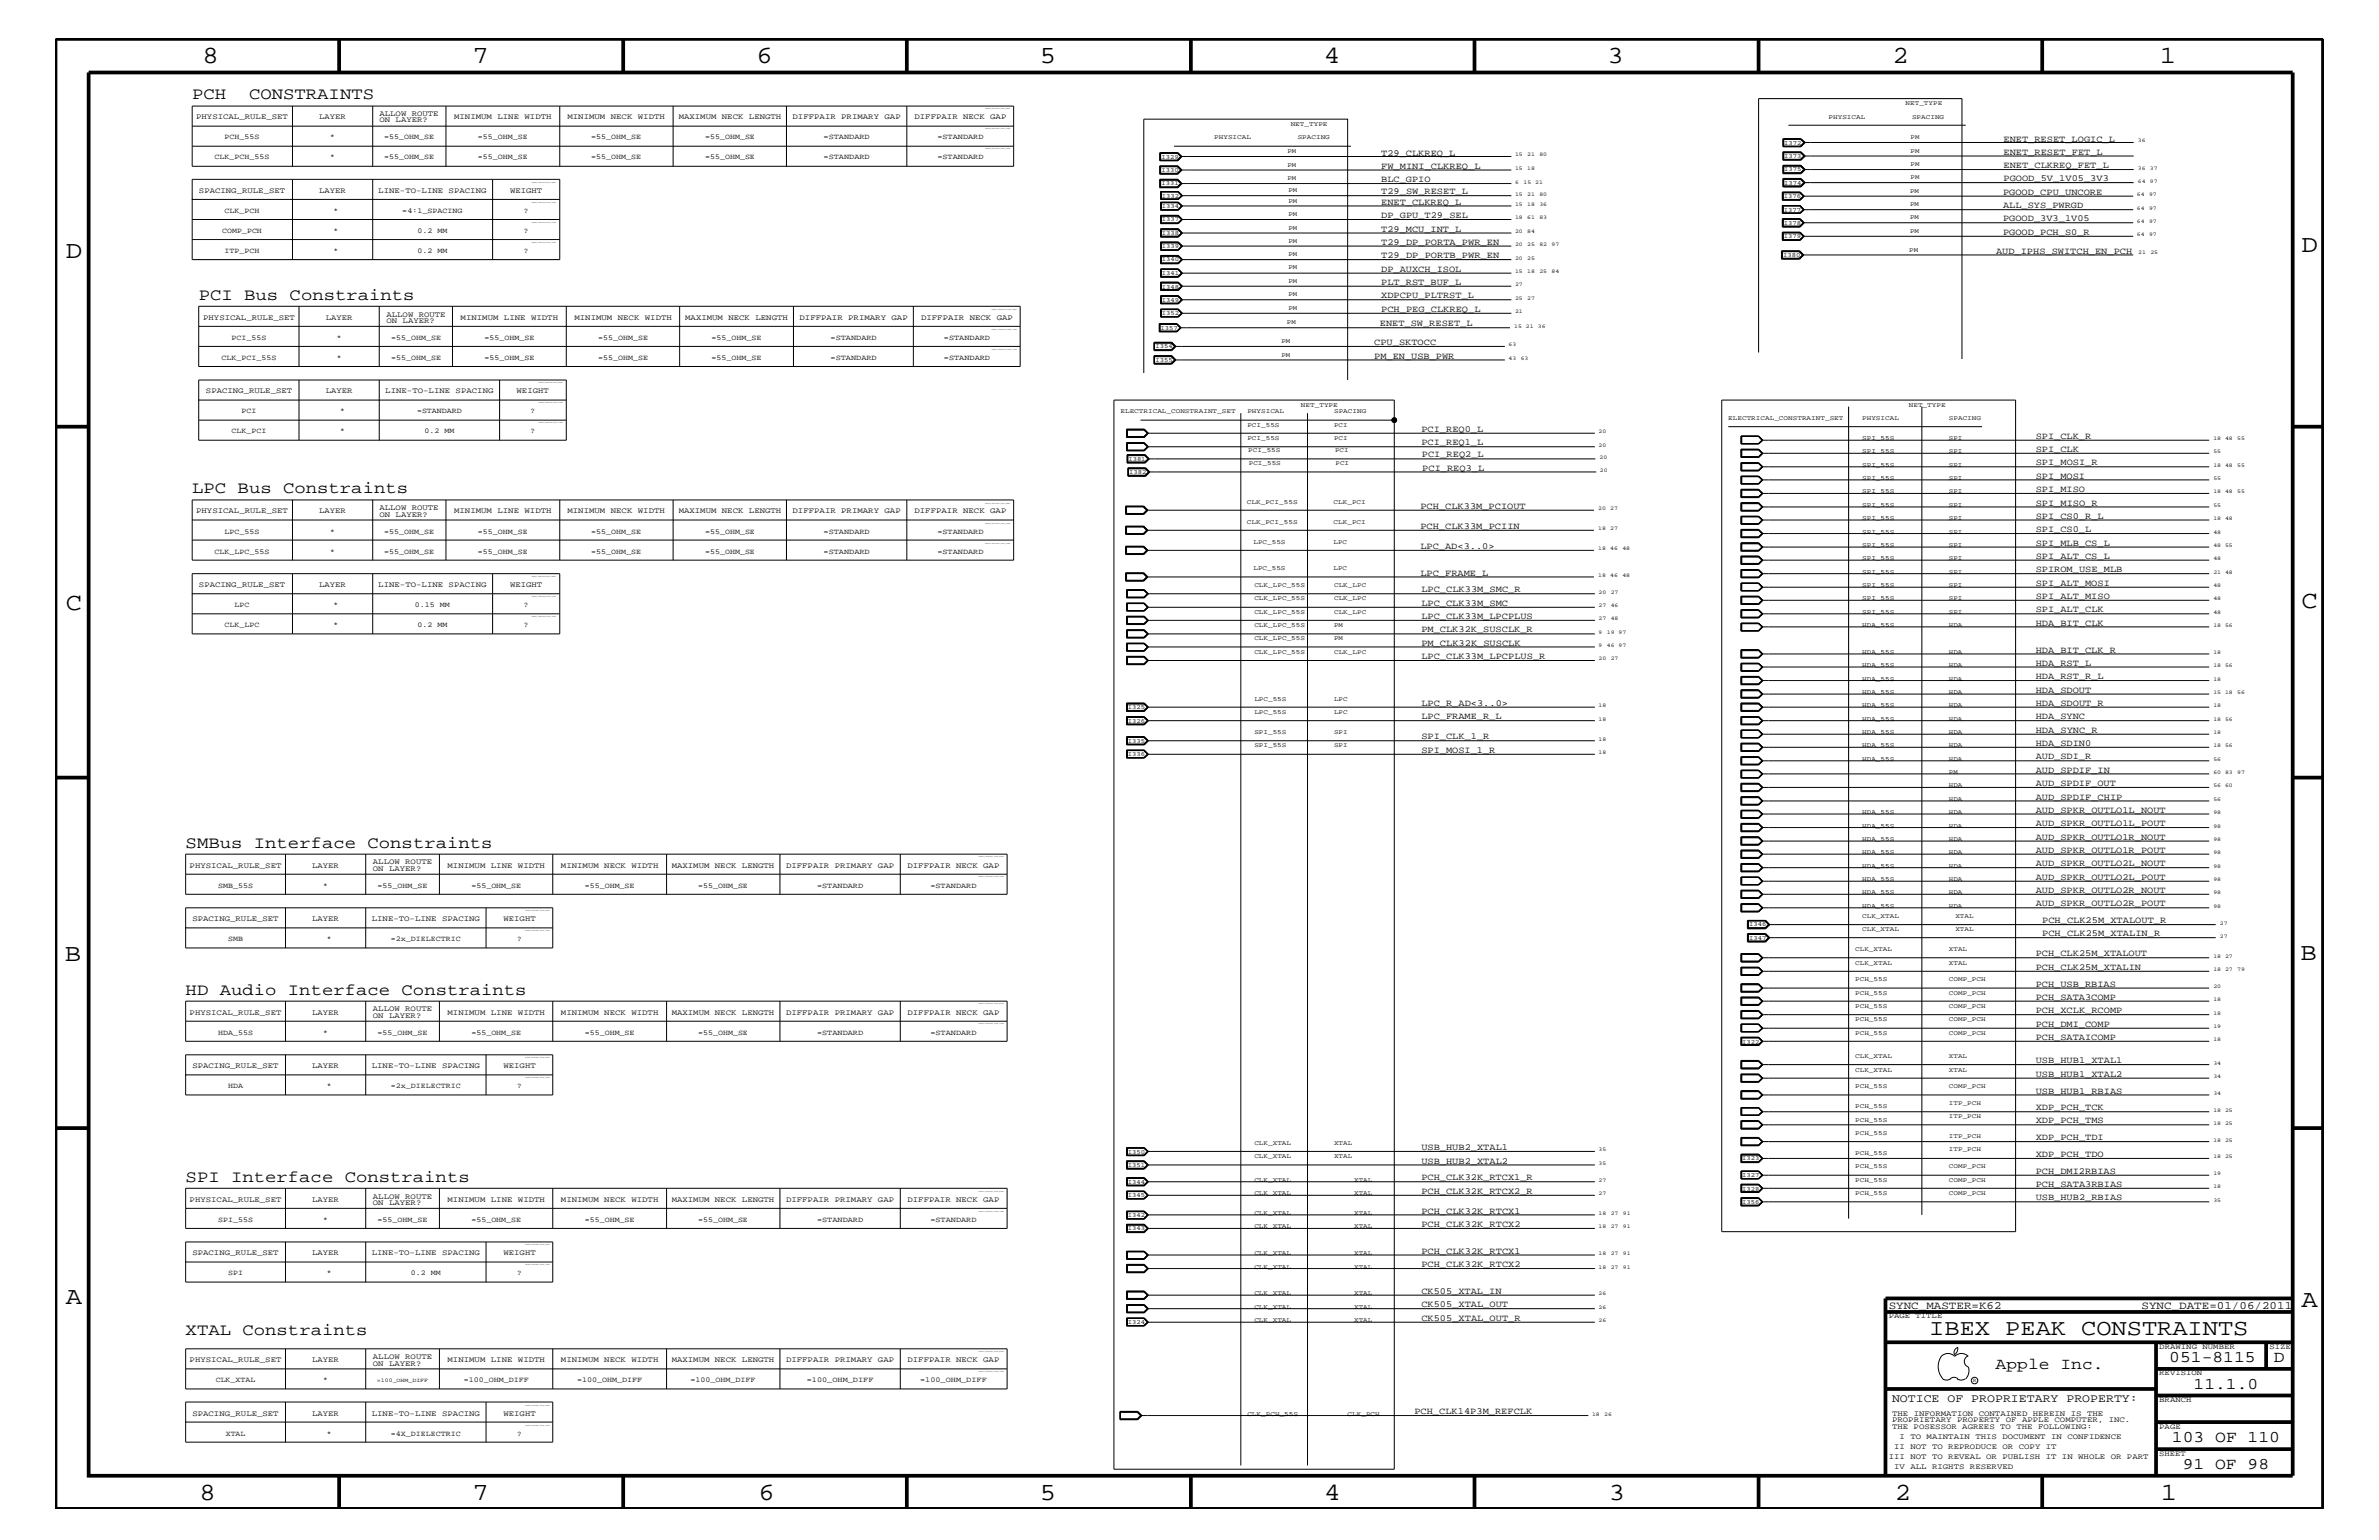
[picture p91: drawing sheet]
<svg xmlns="http://www.w3.org/2000/svg" width="432mm" height="279mm" viewBox="0 0 432 279" stroke-linecap="round" stroke-linejoin="round" font-family="sans-serif">
<defs><g id="words">
<g font-size="4.5">
<text x="36.7" y="11.5">8</text>
<text x="85.8" y="11.5">7</text>
<text x="137.3" y="11.5">6</text>
<text x="188.7" y="11.5">5</text>
<text x="240.3" y="11.5">4</text>
<text x="291.8" y="11.5">3</text>
<text x="343.5" y="11.5">2</text>
<text x="392" y="11.5">1</text>
<text x="11.9" y="46.8">D</text>
<text x="417.7" y="45.7">D</text>
<text x="11.9" y="110.6">C</text>
<text x="417.7" y="110.3">C</text>
<text x="11.8" y="174.3">B</text>
<text x="417.6" y="174.2">B</text>
<text x="11.9" y="236.7">A</text>
<text x="417.7" y="237.1">A</text>
<text x="36.2" y="272.1">8</text>
<text x="85.8" y="272.1">7</text>
<text x="137.7" y="272.1">6</text>
<text x="188.7" y="272.1">5</text>
<text x="240.4" y="272.1">4</text>
<text x="292" y="272.1">3</text>
<text x="343.9" y="272.1">2</text>
<text x="392.2" y="272.1">1</text>
</g>
<text font-size="4.1" x="350.2" y="242.3">IBEX PEAK CONSTRAINTS</text>
<g font-size="3">
<text x="34.9" y="18">PCH</text>
<text x="45.2" y="18">CONSTRAINTS</text>
<text x="36.1" y="54.4">PCI Bus Constraints</text>
<text x="34.9" y="89.5">LPC Bus Constraints</text>
<text x="33.7" y="153.8">SMBus Interface Constraints</text>
<text x="33.7" y="180.5">HD Audio Interface Constraints</text>
<text x="33.7" y="214.4">SPI Interface Constraints</text>
<text x="33.7" y="242.3">XTAL Constraints</text>
<text x="362.2" y="248.4">Apple Inc.</text>
<text x="393.7" y="247.1">051-8115</text>
<text x="398.1" y="252">11.1.0</text>
<text x="412.7" y="247.1">D</text>
<text x="394.2" y="261.6">103 OF 110</text>
<text x="396.2" y="266.6">91 OF 98</text>
</g>
<text font-size="2.1" x="343.4" y="254.4">NOTICE OF PROPRIETARY PROPERTY:</text>
<g font-size="2">
<text x="342.8" y="237.4">SYNC_MASTER=K62</text>
<text x="388.7" y="237.4">SYNC_DATE=01/06/2011</text>
</g>
<g font-size="1.7">
<text x="250.7" y="28.2">T29_CLKREQ_L</text>
<text x="363.6" y="25.7">ENET_RESET_LOGIC_L</text>
<text x="363.6" y="28.1">ENET_RESET_FET_L</text>
<text x="250.7" y="30.6">FW_MINI_CLKREQ_L</text>
<text x="250.7" y="35.2">T29_SW_RESET_L</text>
<text x="250.7" y="33">BLC_GPIO</text>
<text x="363.6" y="35.3">PGOOD_CPU_UNCORE</text>
<text x="363.6" y="30.5">ENET_CLKREQ_FET_L</text>
<text x="363.6" y="32.9">PGOOD_5V_1V05_3V3</text>
<text x="250.7" y="39.6">DP_GPU_T29_SEL</text>
<text x="250.7" y="37.2">ENET_CLKREQ_L</text>
<text x="363.6" y="37.8">ALL_SYS_PWRGD</text>
<text x="363.6" y="40.2">PGOOD_3V3_1V05</text>
<text x="250.7" y="44.4">T29_DP_PORTA_PWR_EN</text>
<text x="250.7" y="42">T29_MCU_INT_L</text>
<text x="250.7" y="46.8">T29_DP_PORTB_PWR_EN</text>
<text x="362.3" y="46">AUD_IPHS_SWITCH_EN_PCH</text>
<text x="363.6" y="42.6">PGOOD_PCH_S0_R</text>
<text x="250.7" y="49.3">DP_AUXCH_ISOL</text>
<text x="250.7" y="51.7">PLT_RST_BUF_L</text>
<text x="250.4" y="59.2">ENET_SW_RESET_L</text>
<text x="250.7" y="56.6">PCH_PEG_CLKREQ_L</text>
<text x="250.7" y="54.1">XDPCPU_PLTRST_L</text>
<text x="249.4" y="62.6">CPU_SKTOCC</text>
<text x="249.4" y="65.1">PM_EN_USB_PWR</text>
<text x="258" y="78.3">PCI_REQ0_L</text>
<text x="258" y="80.8">PCI_REQ1_L</text>
<text x="258.1" y="83">PCI_REQ2_L</text>
<text x="369.5" y="79.6">SPI_CLK_R</text>
<text x="369.5" y="82">SPI_CLK</text>
<text x="258.1" y="85.4">PCI_REQ3_L</text>
<text x="369.5" y="86.9">SPI_MOSI</text>
<text x="369.5" y="84.4">SPI_MOSI_R</text>
<text x="369.5" y="89.3">SPI_MISO</text>
<text x="257.8" y="92.3">PCH_CLK33M_PCIOUT</text>
<text x="257.8" y="96">PCH_CLK33M_PCIIN</text>
<text x="369.5" y="94.2">SPI_CS0_R_L</text>
<text x="369.5" y="91.7">SPI_MISO_R</text>
<text x="257.8" y="99.6">LPC_AD&lt;3..0&gt;</text>
<text x="369.5" y="101.4">SPI_ALT_CS_L</text>
<text x="369.5" y="99">SPI_MLB_CS_L</text>
<text x="369.5" y="96.5">SPI_CS0_L</text>
<text x="257.8" y="104.4">LPC_FRAME_L</text>
<text x="258" y="107.5">LPC_CLK33M_SMC_R</text>
<text x="369.5" y="103.8">SPIROM_USE_MLB</text>
<text x="369.5" y="106.3">SPI_ALT_MOSI</text>
<text x="258" y="112.3">LPC_CLK33M_LPCPLUS</text>
<text x="258" y="109.9">LPC_CLK33M_SMC</text>
<text x="369.5" y="108.7">SPI_ALT_MISO</text>
<text x="369.5" y="111.1">SPI_ALT_CLK</text>
<text x="369.5" y="113.6">HDA_BIT_CLK</text>
<text x="258" y="114.8">PM_CLK32K_SUSCLK_R</text>
<text x="258" y="117.2">PM_CLK32K_SUSCLK</text>
<text x="258" y="119.6">LPC_CLK33M_LPCPLUS_R</text>
<text x="369.5" y="118.4">HDA_BIT_CLK_R</text>
<text x="369.5" y="123.2">HDA_RST_R_L</text>
<text x="369.5" y="125.7">HDA_SDOUT</text>
<text x="369.5" y="120.8">HDA_RST_L</text>
<text x="258" y="128">LPC_R_AD&lt;3..0&gt;</text>
<text x="258" y="130.5">LPC_FRAME_R_L</text>
<text x="369.5" y="128">HDA_SDOUT_R</text>
<text x="369.5" y="130.5">HDA_SYNC</text>
<text x="258" y="136.6">SPI_MOSI_1_R</text>
<text x="258" y="134.1">SPI_CLK_1_R</text>
<text x="369.5" y="135.3">HDA_SDIN0</text>
<text x="369.5" y="133">HDA_SYNC_R</text>
<text x="369.5" y="137.8">AUD_SDI_R</text>
<text x="369.5" y="142.6">AUD_SPDIF_OUT</text>
<text x="369.5" y="140.2">AUD_SPDIF_IN</text>
<text x="369.5" y="147.5">AUD_SPKR_OUTLO1L_NOUT</text>
<text x="369.5" y="149.9">AUD_SPKR_OUTLO1L_POUT</text>
<text x="369.5" y="145.1">AUD_SPDIF_CHIP</text>
<text x="369.5" y="154.7">AUD_SPKR_OUTLO1R_POUT</text>
<text x="369.5" y="152.3">AUD_SPKR_OUTLO1R_NOUT</text>
<text x="369.5" y="157.2">AUD_SPKR_OUTLO2L_NOUT</text>
<text x="369.5" y="162">AUD_SPKR_OUTLO2R_NOUT</text>
<text x="369.5" y="159.6">AUD_SPKR_OUTLO2L_POUT</text>
<text x="369.5" y="164.5">AUD_SPKR_OUTLO2R_POUT</text>
<text x="370.7" y="167.5">PCH_CLK25M_XTALOUT_R</text>
<text x="369.5" y="173.5">PCH_CLK25M_XTALOUT</text>
<text x="370.7" y="169.9">PCH_CLK25M_XTALIN_R</text>
<text x="369.5" y="176">PCH_CLK25M_XTALIN</text>
<text x="369.5" y="179">PCH_USB_RBIAS</text>
<text x="369.5" y="183.8">PCH_XCLK_RCOMP</text>
<text x="369.5" y="181.4">PCH_SATA3COMP</text>
<text x="369.5" y="188.7">PCH_SATAICOMP</text>
<text x="369.5" y="186.3">PCH_DMI_COMP</text>
<text x="369.5" y="192.9">USB_HUB1_XTAL1</text>
<text x="369.5" y="195.4">USB_HUB1_XTAL2</text>
<text x="369.5" y="201.5">XDP_PCH_TCK</text>
<text x="369.5" y="203.8">XDP_PCH_TMS</text>
<text x="369.5" y="198.4">USB_HUB1_RBIAS</text>
<text x="258" y="208.7">USB_HUB2_XTAL1</text>
<text x="369.5" y="206.9">XDP_PCH_TDI</text>
<text x="369.5" y="209.9">XDP_PCH_TDO</text>
<text x="258" y="214.2">PCH_CLK32K_RTCX1_R</text>
<text x="258" y="211.1">USB_HUB2_XTAL2</text>
<text x="369.5" y="213">PCH_DMI2RBIAS</text>
<text x="369.5" y="215.3">PCH_SATA3RBIAS</text>
<text x="258" y="220.2">PCH_CLK32K_RTCX1</text>
<text x="258" y="216.6">PCH_CLK32K_RTCX2_R</text>
<text x="369.5" y="217.8">USB_HUB2_RBIAS</text>
<text x="258" y="227.5">PCH_CLK32K_RTCX1</text>
<text x="258" y="222.6">PCH_CLK32K_RTCX2</text>
<text x="258" y="229.9">PCH_CLK32K_RTCX2</text>
<text x="258" y="234.7">CK505_XTAL_IN</text>
<text x="258" y="239.6">CK505_XTAL_OUT_R</text>
<text x="258" y="237.2">CK505_XTAL_OUT</text>
<text x="256.7" y="256.6">PCH_CLK14P3M_REFCLK</text>
</g>
<g font-size="1.4">
<text x="35.6" y="21.6">PHYSICAL_RULE_SET</text>
<text x="58" y="21.6">LAYER</text>
<text x="68.9" y="21">ALLOW ROUTE</text>
<text x="68.9" y="22.2">ON LAYER?</text>
<text x="82.4" y="21.6">MINIMUM LINE WIDTH</text>
<text x="103" y="21.6">MINIMUM NECK WIDTH</text>
<text x="123.2" y="21.6">MAXIMUM NECK LENGTH</text>
<text x="143.8" y="21.6">DIFFPAIR PRIMARY GAP</text>
<text x="166" y="21.6">DIFFPAIR NECK GAP</text>
<text x="38.9" y="28.9">CLK_PCH_55S</text>
<text x="40.8" y="25.3">PCH_55S</text>
<text x="59.9" y="28.9">*</text>
<text x="59.9" y="25.3">*</text>
<text x="69.7" y="25.3">=55_OHM_SE</text>
<text x="69.7" y="28.9">=55_OHM_SE</text>
<text x="86.7" y="28.9">=55_OHM_SE</text>
<text x="86.7" y="25.3">=55_OHM_SE</text>
<text x="107.3" y="25.3">=55_OHM_SE</text>
<text x="107.3" y="28.9">=55_OHM_SE</text>
<text x="128" y="28.9">=55_OHM_SE</text>
<text x="128" y="25.3">=55_OHM_SE</text>
<text x="149.5" y="28.9">=STANDARD</text>
<text x="149.5" y="25.3">=STANDARD</text>
<text x="170.1" y="28.9">=STANDARD</text>
<text x="170.1" y="25.3">=STANDARD</text>
<text x="36.1" y="35">SPACING_RULE_SET</text>
<text x="58" y="35">LAYER</text>
<text x="68.7" y="35">LINE-TO-LINE SPACING</text>
<text x="92.6" y="35">WEIGHT</text>
<text x="40.8" y="38.6">CLK_PCH</text>
<text x="60.5" y="38.6">*</text>
<text x="73" y="38.6">=4:1_SPACING</text>
<text x="95.1" y="38.6">?</text>
<text x="40.3" y="42.3">COMP_PCH</text>
<text x="40.8" y="45.9">ITP_PCH</text>
<text x="60.5" y="45.9">*</text>
<text x="60.5" y="42.3">*</text>
<text x="75.8" y="45.9">0.2 MM</text>
<text x="75.8" y="42.3">0.2 MM</text>
<text x="95.1" y="45.9">?</text>
<text x="95.1" y="42.3">?</text>
<text x="36.9" y="58">PHYSICAL_RULE_SET</text>
<text x="59.1" y="58">LAYER</text>
<text x="70.1" y="57.4">ALLOW ROUTE</text>
<text x="70.1" y="58.6">ON LAYER?</text>
<text x="83.6" y="58">MINIMUM LINE WIDTH</text>
<text x="104.3" y="58">MINIMUM NECK WIDTH</text>
<text x="124.4" y="58">MAXIMUM NECK LENGTH</text>
<text x="145.1" y="58">DIFFPAIR PRIMARY GAP</text>
<text x="167.2" y="58">DIFFPAIR NECK GAP</text>
<text x="40.2" y="65.3">CLK_PCI_55S</text>
<text x="42" y="61.7">PCI_55S</text>
<text x="61.1" y="61.7">*</text>
<text x="61.1" y="65.3">*</text>
<text x="71" y="61.7">=55_OHM_SE</text>
<text x="71" y="65.3">=55_OHM_SE</text>
<text x="87.9" y="61.7">=55_OHM_SE</text>
<text x="87.9" y="65.3">=55_OHM_SE</text>
<text x="108.6" y="61.7">=55_OHM_SE</text>
<text x="108.6" y="65.3">=55_OHM_SE</text>
<text x="129.2" y="61.7">=55_OHM_SE</text>
<text x="129.2" y="65.3">=55_OHM_SE</text>
<text x="150.7" y="61.7">=STANDARD</text>
<text x="150.7" y="65.3">=STANDARD</text>
<text x="171.3" y="61.7">=STANDARD</text>
<text x="171.3" y="65.3">=STANDARD</text>
<text x="37.4" y="71.3">SPACING_RULE_SET</text>
<text x="59.1" y="71.3">LAYER</text>
<text x="69.9" y="71.3">LINE-TO-LINE SPACING</text>
<text x="93.8" y="71.3">WEIGHT</text>
<text x="43.9" y="75">PCI</text>
<text x="61.7" y="75">*</text>
<text x="75.7" y="75">=STANDARD</text>
<text x="96.3" y="75">?</text>
<text x="42" y="78.6">CLK_PCI</text>
<text x="61.7" y="78.6">*</text>
<text x="77" y="78.6">0.2 MM</text>
<text x="96.3" y="78.6">?</text>
<text x="35.6" y="93.2">PHYSICAL_RULE_SET</text>
<text x="58" y="93.2">LAYER</text>
<text x="68.9" y="92.6">ALLOW ROUTE</text>
<text x="68.9" y="93.8">ON LAYER?</text>
<text x="82.4" y="93.2">MINIMUM LINE WIDTH</text>
<text x="103" y="93.2">MINIMUM NECK WIDTH</text>
<text x="123.2" y="93.2">MAXIMUM NECK LENGTH</text>
<text x="143.8" y="93.2">DIFFPAIR PRIMARY GAP</text>
<text x="166" y="93.2">DIFFPAIR NECK GAP</text>
<text x="38.9" y="100.4">CLK_LPC_55S</text>
<text x="40.8" y="96.8">LPC_55S</text>
<text x="59.9" y="100.4">*</text>
<text x="59.9" y="96.8">*</text>
<text x="69.7" y="100.4">=55_OHM_SE</text>
<text x="69.7" y="96.8">=55_OHM_SE</text>
<text x="86.7" y="100.4">=55_OHM_SE</text>
<text x="86.7" y="96.8">=55_OHM_SE</text>
<text x="107.3" y="100.4">=55_OHM_SE</text>
<text x="107.3" y="96.8">=55_OHM_SE</text>
<text x="128" y="100.4">=55_OHM_SE</text>
<text x="128" y="96.8">=55_OHM_SE</text>
<text x="149.5" y="100.4">=STANDARD</text>
<text x="149.5" y="96.8">=STANDARD</text>
<text x="170.1" y="100.4">=STANDARD</text>
<text x="170.1" y="96.8">=STANDARD</text>
<text x="36.1" y="106.5">SPACING_RULE_SET</text>
<text x="58" y="106.5">LAYER</text>
<text x="68.7" y="106.5">LINE-TO-LINE SPACING</text>
<text x="92.6" y="106.5">WEIGHT</text>
<text x="40.8" y="113.7">CLK_LPC</text>
<text x="42.6" y="110.2">LPC</text>
<text x="60.5" y="110.2">*</text>
<text x="60.5" y="113.7">*</text>
<text x="75.3" y="110.2">0.15 MM</text>
<text x="75.8" y="113.7">0.2 MM</text>
<text x="95.1" y="110.2">?</text>
<text x="95.1" y="113.7">?</text>
<text x="34.4" y="157.4">PHYSICAL_RULE_SET</text>
<text x="39.6" y="161.1">SMB_55S</text>
<text x="56.7" y="157.4">LAYER</text>
<text x="58.7" y="161.1">*</text>
<text x="67.7" y="156.8">ALLOW ROUTE</text>
<text x="67.7" y="158">ON LAYER?</text>
<text x="68.5" y="161.1">=55_OHM_SE</text>
<text x="81.2" y="157.4">MINIMUM LINE WIDTH</text>
<text x="85.6" y="161.1">=55_OHM_SE</text>
<text x="101.8" y="157.4">MINIMUM NECK WIDTH</text>
<text x="106.1" y="161.1">=55_OHM_SE</text>
<text x="121.9" y="157.4">MAXIMUM NECK LENGTH</text>
<text x="126.7" y="161.1">=55_OHM_SE</text>
<text x="142.7" y="157.4">DIFFPAIR PRIMARY GAP</text>
<text x="148.3" y="161.1">=STANDARD</text>
<text x="164.7" y="157.4">DIFFPAIR NECK GAP</text>
<text x="168.9" y="161.1">=STANDARD</text>
<text x="34.9" y="167.1">SPACING_RULE_SET</text>
<text x="56.7" y="167.1">LAYER</text>
<text x="67.5" y="167.1">LINE-TO-LINE SPACING</text>
<text x="91.4" y="167.1">WEIGHT</text>
<text x="41.4" y="170.7">SMB</text>
<text x="59.4" y="170.7">*</text>
<text x="71" y="170.7">=2x_DIELECTRIC</text>
<text x="93.9" y="170.7">?</text>
<text x="34.4" y="184.1">PHYSICAL_RULE_SET</text>
<text x="56.7" y="184.1">LAYER</text>
<text x="67.7" y="183.5">ALLOW ROUTE</text>
<text x="67.7" y="184.7">ON LAYER?</text>
<text x="81.2" y="184.1">MINIMUM LINE WIDTH</text>
<text x="101.8" y="184.1">MINIMUM NECK WIDTH</text>
<text x="121.9" y="184.1">MAXIMUM NECK LENGTH</text>
<text x="142.7" y="184.1">DIFFPAIR PRIMARY GAP</text>
<text x="164.7" y="184.1">DIFFPAIR NECK GAP</text>
<text x="39.6" y="187.7">HDA_55S</text>
<text x="58.7" y="187.7">*</text>
<text x="68.5" y="187.7">=55_OHM_SE</text>
<text x="85.6" y="187.7">=55_OHM_SE</text>
<text x="106.1" y="187.7">=55_OHM_SE</text>
<text x="126.7" y="187.7">=55_OHM_SE</text>
<text x="148.3" y="187.7">=STANDARD</text>
<text x="168.9" y="187.7">=STANDARD</text>
<text x="34.9" y="193.7">SPACING_RULE_SET</text>
<text x="41.4" y="197.4">HDA</text>
<text x="56.7" y="193.7">LAYER</text>
<text x="59.4" y="197.4">*</text>
<text x="67.5" y="193.7">LINE-TO-LINE SPACING</text>
<text x="71" y="197.4">=2x_DIELECTRIC</text>
<text x="91.4" y="193.7">WEIGHT</text>
<text x="93.9" y="197.4">?</text>
<text x="34.4" y="218">PHYSICAL_RULE_SET</text>
<text x="39.6" y="221.7">SPI_55S</text>
<text x="56.7" y="218">LAYER</text>
<text x="58.7" y="221.7">*</text>
<text x="67.7" y="217.5">ALLOW ROUTE</text>
<text x="67.7" y="218.6">ON LAYER?</text>
<text x="68.5" y="221.7">=55_OHM_SE</text>
<text x="81.2" y="218">MINIMUM LINE WIDTH</text>
<text x="85.6" y="221.7">=55_OHM_SE</text>
<text x="101.8" y="218">MINIMUM NECK WIDTH</text>
<text x="106.1" y="221.7">=55_OHM_SE</text>
<text x="121.9" y="218">MAXIMUM NECK LENGTH</text>
<text x="126.7" y="221.7">=55_OHM_SE</text>
<text x="142.7" y="218">DIFFPAIR PRIMARY GAP</text>
<text x="148.3" y="221.7">=STANDARD</text>
<text x="164.7" y="218">DIFFPAIR NECK GAP</text>
<text x="168.9" y="221.7">=STANDARD</text>
<text x="34.9" y="227.7">SPACING_RULE_SET</text>
<text x="56.7" y="227.7">LAYER</text>
<text x="67.5" y="227.7">LINE-TO-LINE SPACING</text>
<text x="91.4" y="227.7">WEIGHT</text>
<text x="41.4" y="231.3">SPI</text>
<text x="59.4" y="231.3">*</text>
<text x="74.6" y="231.3">0.2 MM</text>
<text x="93.9" y="231.3">?</text>
<text x="342.8" y="239.2">PAGE TITLE</text>
<text x="391.9" y="244.7">DRAWING NUMBER</text>
<text x="411.9" y="244.7">SIZE</text>
<text x="34.4" y="247.1">PHYSICAL_RULE_SET</text>
<text x="39.2" y="250.7">CLK_XTAL</text>
<text x="56.7" y="247.1">LAYER</text>
<text x="58.7" y="250.7">*</text>
<text x="67.7" y="246.5">ALLOW ROUTE</text>
<text x="67.7" y="247.8">ON LAYER?</text>
<text x="81.2" y="247.1">MINIMUM LINE WIDTH</text>
<text x="84.2" y="250.7">=100_OHM_DIFF</text>
<text x="101.8" y="247.1">MINIMUM NECK WIDTH</text>
<text x="104.7" y="250.7">=100_OHM_DIFF</text>
<text x="121.9" y="247.1">MAXIMUM NECK LENGTH</text>
<text x="125.3" y="250.7">=100_OHM_DIFF</text>
<text x="142.7" y="247.1">DIFFPAIR PRIMARY GAP</text>
<text x="146.4" y="250.7">=100_OHM_DIFF</text>
<text x="164.7" y="247.1">DIFFPAIR NECK GAP</text>
<text x="167" y="250.7">=100_OHM_DIFF</text>
<text x="391.9" y="249.5">REVISION</text>
<text x="34.9" y="256.8">SPACING_RULE_SET</text>
<text x="56.7" y="256.8">LAYER</text>
<text x="67.5" y="256.8">LINE-TO-LINE SPACING</text>
<text x="91.4" y="256.8">WEIGHT</text>
<text x="343.4" y="256.8">THE INFORMATION CONTAINED HEREIN IS THE</text>
<text x="391.9" y="254.4">BRANCH</text>
<text x="41" y="260.5">XTAL</text>
<text x="59.4" y="260.5">*</text>
<text x="71" y="260.5">=4X_DIELECTRIC</text>
<text x="93.9" y="260.5">?</text>
<text x="343.4" y="259.3">THE POSESSOR AGREES TO THE FOLLOWING:</text>
<text x="343.4" y="258">PROPRIETARY PROPERTY OF APPLE COMPUTER, INC.</text>
<text x="343.8" y="262.9">II NOT TO REPRODUCE OR COPY IT</text>
<text x="344.8" y="261.1">I TO MAINTAIN THIS DOCUMENT IN CONFIDENCE</text>
<text x="391.9" y="259.3">PAGE</text>
<text x="342.8" y="264.7">III NOT TO REVEAL OR PUBLISH IT IN WHOLE OR PART</text>
<text x="343.8" y="266.6">IV ALL RIGHTS RESERVED</text>
<text x="391.9" y="264.1">SHEET</text>
</g>
<g font-size="1.2">
<text x="234.3" y="22.9">NET_TYPE</text>
<text x="331.9" y="21.5">PHYSICAL</text>
<text x="345.9" y="19.1">NET_TYPE</text>
<text x="347" y="21.5">SPACING</text>
<text x="210.8" y="28.8">I329</text>
<text x="220.4" y="25.3">PHYSICAL</text>
<text x="233.7" y="27.8">PM</text>
<text x="235.5" y="25.3">SPACING</text>
<text x="323.8" y="26.3">I372</text>
<text x="323.8" y="28.6">I373</text>
<text x="346.8" y="25.3">PM</text>
<text x="346.8" y="27.7">PM</text>
<text x="210.8" y="31.2">I330</text>
<text x="210.8" y="33.6">I331</text>
<text x="210.9" y="35.8">I332</text>
<text x="233.7" y="32.7">PM</text>
<text x="233.7" y="30.3">PM</text>
<text x="233.8" y="34.8">PM</text>
<text x="323.8" y="35.9">I376</text>
<text x="323.8" y="33.6">I374</text>
<text x="323.8" y="31.1">I375</text>
<text x="346.7" y="35">PM</text>
<text x="346.8" y="30.2">PM</text>
<text x="346.8" y="32.5">PM</text>
<text x="210.9" y="37.8">I334</text>
<text x="210.9" y="40.2">I337</text>
<text x="233.8" y="39.2">PM</text>
<text x="233.8" y="41.7">PM</text>
<text x="233.8" y="36.8">PM</text>
<text x="323.8" y="38.4">I377</text>
<text x="323.8" y="40.8">I378</text>
<text x="346.7" y="37.4">PM</text>
<text x="346.7" y="39.8">PM</text>
<text x="210.9" y="42.6">I338</text>
<text x="210.9" y="45.1">I339</text>
<text x="210.9" y="47.4">I340</text>
<text x="233.8" y="44.1">PM</text>
<text x="233.8" y="46.5">PM</text>
<text x="323.7" y="46.6">I380</text>
<text x="323.8" y="43.2">I379</text>
<text x="346.5" y="45.7">PM</text>
<text x="346.7" y="42.3">PM</text>
<text x="210.9" y="52.4">I348</text>
<text x="210.9" y="49.9">I341</text>
<text x="233.8" y="48.9">PM</text>
<text x="233.8" y="53.8">PM</text>
<text x="233.8" y="51.3">PM</text>
<text x="210.6" y="59.8">I357</text>
<text x="210.9" y="54.7">I349</text>
<text x="210.9" y="57.2">I352</text>
<text x="233.6" y="58.9">PM</text>
<text x="233.8" y="56.2">PM</text>
<text x="209.7" y="63.2">I354</text>
<text x="209.7" y="65.6">I355</text>
<text x="232.6" y="62.3">PM</text>
<text x="232.6" y="64.7">PM</text>
<text x="203.4" y="75">ELECTRICAL_CONSTRAINT_SET</text>
<text x="226.4" y="75">PHYSICAL</text>
<text x="226.4" y="77.4">PCI_55S</text>
<text x="236.1" y="73.8">NET_TYPE</text>
<text x="242.1" y="75">SPACING</text>
<text x="242.1" y="77.4">PCI</text>
<text x="313.7" y="76.2">ELECTRICAL_CONSTRAINT_SET</text>
<text x="338" y="76.2">PHYSICAL</text>
<text x="346.5" y="73.8">NET_TYPE</text>
<text x="353.7" y="76.2">SPACING</text>
<text x="204.8" y="83.6">I381</text>
<text x="226.4" y="79.9">PCI_55S</text>
<text x="226.6" y="82">PCI_55S</text>
<text x="242.1" y="79.9">PCI</text>
<text x="242.3" y="82">PCI</text>
<text x="338" y="79.9">SPI_55S</text>
<text x="338" y="82.2">SPI_55S</text>
<text x="353.7" y="79.9">SPI</text>
<text x="353.7" y="82.2">SPI</text>
<text x="205" y="86">I382</text>
<text x="226.7" y="84.4">PCI_55S</text>
<text x="242.4" y="84.4">PCI</text>
<text x="338" y="87.1">SPI_55S</text>
<text x="338" y="84.7">SPI_55S</text>
<text x="338" y="89.5">SPI_55S</text>
<text x="353.7" y="87.1">SPI</text>
<text x="353.7" y="84.7">SPI</text>
<text x="353.7" y="89.5">SPI</text>
<text x="226.3" y="91.4">CLK_PCI_55S</text>
<text x="226.3" y="95">CLK_PCI_55S</text>
<text x="242.1" y="91.4">CLK_PCI</text>
<text x="242.1" y="95">CLK_PCI</text>
<text x="338" y="94.3">SPI_55S</text>
<text x="338" y="92">SPI_55S</text>
<text x="353.7" y="94.3">SPI</text>
<text x="353.7" y="92">SPI</text>
<text x="227.5" y="98.7">LPC_55S</text>
<text x="242.1" y="98.7">LPC</text>
<text x="338" y="101.6">SPI_55S</text>
<text x="338" y="99.3">SPI_55S</text>
<text x="338" y="96.8">SPI_55S</text>
<text x="353.7" y="101.6">SPI</text>
<text x="353.7" y="99.3">SPI</text>
<text x="353.7" y="96.8">SPI</text>
<text x="227.5" y="103.5">LPC_55S</text>
<text x="227.7" y="106.5">CLK_LPC_55S</text>
<text x="242.1" y="103.5">LPC</text>
<text x="242.1" y="106.5">CLK_LPC</text>
<text x="338" y="104.1">SPI_55S</text>
<text x="338" y="106.5">SPI_55S</text>
<text x="353.7" y="104.1">SPI</text>
<text x="353.7" y="106.5">SPI</text>
<text x="227.7" y="111.4">CLK_LPC_55S</text>
<text x="227.7" y="113.7">CLK_LPC_55S</text>
<text x="227.7" y="108.9">CLK_LPC_55S</text>
<text x="242.1" y="111.4">CLK_LPC</text>
<text x="242.1" y="113.7">PM</text>
<text x="242.1" y="108.9">CLK_LPC</text>
<text x="338" y="108.9">SPI_55S</text>
<text x="338" y="111.4">SPI_55S</text>
<text x="338" y="113.7">HDA_55S</text>
<text x="353.7" y="108.9">SPI</text>
<text x="353.7" y="111.4">SPI</text>
<text x="353.7" y="113.7">HDA</text>
<text x="227.7" y="116.2">CLK_LPC_55S</text>
<text x="227.7" y="118.6">CLK_LPC_55S</text>
<text x="242.1" y="116.2">PM</text>
<text x="242.1" y="118.6">CLK_LPC</text>
<text x="338" y="118.6">HDA_55S</text>
<text x="353.7" y="118.6">HDA</text>
<text x="338" y="123.5">HDA_55S</text>
<text x="338" y="125.9">HDA_55S</text>
<text x="338" y="121">HDA_55S</text>
<text x="353.7" y="121">HDA</text>
<text x="353.7" y="123.5">HDA</text>
<text x="353.7" y="125.9">HDA</text>
<text x="204.7" y="128.7">I325</text>
<text x="204.7" y="131.1">I326</text>
<text x="227.7" y="127.1">LPC_55S</text>
<text x="227.7" y="129.6">LPC_55S</text>
<text x="242.1" y="127.1">LPC</text>
<text x="242.1" y="129.6">LPC</text>
<text x="338" y="128.3">HDA_55S</text>
<text x="338" y="130.8">HDA_55S</text>
<text x="353.7" y="128.3">HDA</text>
<text x="353.7" y="130.8">HDA</text>
<text x="204.7" y="134.7">I335</text>
<text x="204.7" y="137.2">I336</text>
<text x="227.7" y="135.6">SPI_55S</text>
<text x="227.7" y="133.2">SPI_55S</text>
<text x="242.1" y="135.6">SPI</text>
<text x="242.1" y="133.2">SPI</text>
<text x="338" y="135.6">HDA_55S</text>
<text x="338" y="133.2">HDA_55S</text>
<text x="353.7" y="135.6">HDA</text>
<text x="353.7" y="133.2">HDA</text>
<text x="338" y="138">HDA_55S</text>
<text x="353.7" y="138">HDA</text>
<text x="353.7" y="142.9">HDA</text>
<text x="353.7" y="140.4">PM</text>
<text x="338" y="147.7">HDA_55S</text>
<text x="353.7" y="147.7">HDA</text>
<text x="353.7" y="145.3">HDA</text>
<text x="338" y="155">HDA_55S</text>
<text x="338" y="152.6">HDA_55S</text>
<text x="338" y="150.1">HDA_55S</text>
<text x="353.7" y="155">HDA</text>
<text x="353.7" y="152.6">HDA</text>
<text x="353.7" y="150.1">HDA</text>
<text x="338" y="157.4">HDA_55S</text>
<text x="338" y="159.9">HDA_55S</text>
<text x="353.7" y="157.4">HDA</text>
<text x="353.7" y="159.9">HDA</text>
<text x="338" y="164.7">HDA_55S</text>
<text x="338" y="166.5">CLK_XTAL</text>
<text x="338" y="162.2">HDA_55S</text>
<text x="353.7" y="164.7">HDA</text>
<text x="353.7" y="162.2">HDA</text>
<text x="354.9" y="166.5">XTAL</text>
<text x="317.5" y="168.1">I346</text>
<text x="317.5" y="170.5">I347</text>
<text x="336.7" y="172.6">CLK_XTAL</text>
<text x="338" y="168.9">CLK_XTAL</text>
<text x="353.7" y="172.6">XTAL</text>
<text x="354.9" y="168.9">XTAL</text>
<text x="336.7" y="175">CLK_XTAL</text>
<text x="336.7" y="178">PCH_55S</text>
<text x="353.7" y="175">XTAL</text>
<text x="353.7" y="178">COMP_PCH</text>
<text x="336.7" y="182.9">PCH_55S</text>
<text x="336.7" y="180.5">PCH_55S</text>
<text x="336.7" y="185.3">PCH_55S</text>
<text x="353.7" y="182.9">COMP_PCH</text>
<text x="353.7" y="180.5">COMP_PCH</text>
<text x="353.7" y="185.3">COMP_PCH</text>
<text x="316.2" y="189.3">I322</text>
<text x="336.7" y="192">CLK_XTAL</text>
<text x="336.7" y="187.7">PCH_55S</text>
<text x="353.7" y="192">XTAL</text>
<text x="353.7" y="187.7">COMP_PCH</text>
<text x="336.7" y="194.4">CLK_XTAL</text>
<text x="336.7" y="197.4">PCH_55S</text>
<text x="353.7" y="194.4">XTAL</text>
<text x="353.7" y="197.4">COMP_PCH</text>
<text x="336.7" y="203.5">PCH_55S</text>
<text x="336.7" y="201">PCH_55S</text>
<text x="353.7" y="202.9">ITP_PCH</text>
<text x="353.7" y="200.4">ITP_PCH</text>
<text x="204.7" y="209.3">I350</text>
<text x="227.7" y="207.7">CLK_XTAL</text>
<text x="242.1" y="207.7">XTAL</text>
<text x="336.7" y="205.9">PCH_55S</text>
<text x="336.7" y="209.6">PCH_55S</text>
<text x="353.7" y="208.9">ITP_PCH</text>
<text x="353.7" y="206.5">ITP_PCH</text>
<text x="204.7" y="211.7">I351</text>
<text x="204.7" y="214.7">I344</text>
<text x="227.7" y="214.4">CLK_XTAL</text>
<text x="227.7" y="210.2">CLK_XTAL</text>
<text x="242.1" y="210.2">XTAL</text>
<text x="245.8" y="214.4">XTAL</text>
<text x="316.2" y="210.5">I323</text>
<text x="316.2" y="213.6">I327</text>
<text x="336.7" y="211.9">PCH_55S</text>
<text x="336.7" y="214.4">PCH_55S</text>
<text x="353.7" y="211.9">COMP_PCH</text>
<text x="353.7" y="214.4">COMP_PCH</text>
<text x="204.7" y="220.8">I342</text>
<text x="204.7" y="217.2">I345</text>
<text x="227.7" y="220.4">CLK_XTAL</text>
<text x="227.7" y="216.9">CLK_XTAL</text>
<text x="245.8" y="220.4">XTAL</text>
<text x="245.8" y="216.9">XTAL</text>
<text x="316.2" y="218.4">I356</text>
<text x="316.2" y="216">I328</text>
<text x="336.7" y="216.9">PCH_55S</text>
<text x="353.7" y="216.9">COMP_PCH</text>
<text x="204.7" y="223.2">I343</text>
<text x="227.7" y="227.7">CLK_XTAL</text>
<text x="227.7" y="222.9">CLK_XTAL</text>
<text x="245.8" y="227.7">XTAL</text>
<text x="245.8" y="222.9">XTAL</text>
<text x="227.7" y="230.2">CLK_XTAL</text>
<text x="245.8" y="230.2">XTAL</text>
<text x="227.7" y="235">CLK_XTAL</text>
<text x="227.7" y="239.9">CLK_XTAL</text>
<text x="227.7" y="237.4">CLK_XTAL</text>
<text x="245.8" y="235">XTAL</text>
<text x="245.8" y="239.9">XTAL</text>
<text x="245.8" y="237.4">XTAL</text>
<text x="204.7" y="240.2">I324</text>
<text x="226.4" y="256.8">CLK_PCH_55S</text>
<text x="244.6" y="256.8">CLK_PCH</text>
</g>
<g font-size="1">
<text x="275" y="28.4">15</text>
<text x="277.2" y="28.4">21</text>
<text x="279.4" y="28.4">80</text>
<text x="388" y="25.9">36</text>
<text x="275" y="33.3">6</text>
<text x="275" y="30.8">15</text>
<text x="275" y="35.5">15</text>
<text x="276.5" y="33.3">15 21</text>
<text x="277.2" y="30.8">18</text>
<text x="277.2" y="35.5">21</text>
<text x="279.4" y="35.5">80</text>
<text x="387.9" y="35.6">64</text>
<text x="388" y="30.8">36</text>
<text x="388" y="33.1">64</text>
<text x="390.1" y="35.6">97</text>
<text x="390.2" y="30.8">37</text>
<text x="390.2" y="33.1">97</text>
<text x="275" y="39.8">18</text>
<text x="275" y="37.4">15</text>
<text x="277.2" y="39.8">61</text>
<text x="277.2" y="37.4">18</text>
<text x="279.4" y="39.8">83</text>
<text x="279.4" y="37.4">36</text>
<text x="387.9" y="38">64</text>
<text x="387.9" y="40.4">64</text>
<text x="390.1" y="38">97</text>
<text x="390.1" y="40.4">97</text>
<text x="275" y="44.6">20</text>
<text x="275" y="42.3">20</text>
<text x="275" y="47.1">20</text>
<text x="277.2" y="44.6">25</text>
<text x="277.2" y="42.3">84</text>
<text x="277.2" y="47.1">25</text>
<text x="279.4" y="44.6">82</text>
<text x="281.6" y="44.6">97</text>
<text x="387.9" y="42.9">64</text>
<text x="388.1" y="46">21</text>
<text x="390.1" y="42.9">97</text>
<text x="390.3" y="46">25</text>
<text x="275" y="49.6">15</text>
<text x="275" y="51.9">27</text>
<text x="277.2" y="49.6">18</text>
<text x="279.4" y="49.6">25</text>
<text x="281.6" y="49.6">84</text>
<text x="274.8" y="59.5">15 21</text>
<text x="275" y="56.8">21</text>
<text x="275" y="54.4">25</text>
<text x="277.2" y="54.4">27</text>
<text x="279.1" y="59.5">36</text>
<text x="273.8" y="62.9">63</text>
<text x="273.8" y="65.3">43</text>
<text x="276" y="65.3">63</text>
<text x="290.2" y="78.6">20</text>
<text x="290.2" y="81.1">20</text>
<text x="290.3" y="83.3">20</text>
<text x="401.7" y="79.9">18 48</text>
<text x="401.7" y="82.2">55</text>
<text x="406.1" y="79.9">55</text>
<text x="290.4" y="85.6">20</text>
<text x="401.7" y="87.1">55</text>
<text x="401.7" y="84.7">18 48</text>
<text x="401.7" y="89.5">18 48</text>
<text x="406.1" y="84.7">55</text>
<text x="406.1" y="89.5">55</text>
<text x="290.1" y="92.6">20</text>
<text x="292.3" y="92.6">27</text>
<text x="401.7" y="94.3">18 48</text>
<text x="401.7" y="92">55</text>
<text x="290.1" y="99.9">18</text>
<text x="290.1" y="96.2">18</text>
<text x="292.3" y="99.9">46</text>
<text x="292.3" y="96.2">27</text>
<text x="294.5" y="99.9">48</text>
<text x="401.7" y="101.6">48</text>
<text x="401.7" y="99.3">48 55</text>
<text x="401.7" y="96.8">48</text>
<text x="290.1" y="104.7">18</text>
<text x="290.2" y="107.7">20</text>
<text x="292.3" y="104.7">46</text>
<text x="292.4" y="107.7">27</text>
<text x="294.5" y="104.7">48</text>
<text x="401.7" y="104.1">21 48</text>
<text x="401.7" y="106.5">48</text>
<text x="290.2" y="112.6">27</text>
<text x="290.2" y="110.2">27</text>
<text x="292.4" y="112.6">48</text>
<text x="292.4" y="110.2">46</text>
<text x="401.7" y="108.9">48</text>
<text x="401.7" y="111.4">48</text>
<text x="401.7" y="113.7">18 56</text>
<text x="290.2" y="115">9</text>
<text x="290.2" y="117.4">9</text>
<text x="290.2" y="119.8">20</text>
<text x="291.7" y="115">19 97</text>
<text x="291.7" y="117.4">46 97</text>
<text x="292.4" y="119.8">27</text>
<text x="401.7" y="118.6">18</text>
<text x="401.7" y="123.5">18</text>
<text x="401.7" y="125.9">15 18</text>
<text x="401.7" y="121">18 56</text>
<text x="406.1" y="125.9">56</text>
<text x="290.2" y="128.3">18</text>
<text x="290.2" y="130.8">18</text>
<text x="401.7" y="128.3">18</text>
<text x="401.7" y="130.8">18 56</text>
<text x="290.2" y="136.8">18</text>
<text x="290.2" y="134.4">18</text>
<text x="401.7" y="135.6">18 56</text>
<text x="401.7" y="133.2">18</text>
<text x="401.7" y="138">56</text>
<text x="401.7" y="142.9">56 60</text>
<text x="401.7" y="140.4">60 83</text>
<text x="406.1" y="140.4">97</text>
<text x="401.7" y="147.7">98</text>
<text x="401.7" y="145.3">56</text>
<text x="401.7" y="155">98</text>
<text x="401.7" y="152.6">98</text>
<text x="401.7" y="150.1">98</text>
<text x="401.7" y="157.4">98</text>
<text x="401.7" y="159.9">98</text>
<text x="401.7" y="164.7">98</text>
<text x="401.7" y="162.2">98</text>
<text x="402.9" y="167.8">27</text>
<text x="401.7" y="173.8">18 27</text>
<text x="402.9" y="170.1">27</text>
<text x="401.7" y="176.2">18 27</text>
<text x="401.7" y="179.3">20</text>
<text x="406.1" y="176.2">79</text>
<text x="401.7" y="184.1">18</text>
<text x="401.7" y="181.6">18</text>
<text x="401.7" y="188.9">18</text>
<text x="401.7" y="186.5">19</text>
<text x="401.7" y="193.2">34</text>
<text x="401.7" y="195.6">34</text>
<text x="401.7" y="201.7">18 25</text>
<text x="401.7" y="198.7">34</text>
<text x="290.2" y="208.9">35</text>
<text x="401.7" y="207.1">18 25</text>
<text x="401.7" y="204.1">18 25</text>
<text x="290.2" y="214.4">27</text>
<text x="290.2" y="211.4">35</text>
<text x="401.7" y="213.2">19</text>
<text x="401.7" y="215.6">18</text>
<text x="401.7" y="210.2">18 25</text>
<text x="290.2" y="220.4">18</text>
<text x="290.2" y="216.9">27</text>
<text x="292.4" y="220.4">27</text>
<text x="294.6" y="220.4">91</text>
<text x="401.7" y="218">35</text>
<text x="290.2" y="227.7">18</text>
<text x="290.2" y="222.9">18</text>
<text x="292.4" y="227.7">27</text>
<text x="292.4" y="222.9">27</text>
<text x="294.6" y="227.7">91</text>
<text x="294.6" y="222.9">91</text>
<text x="290.2" y="230.2">18</text>
<text x="292.4" y="230.2">27</text>
<text x="294.6" y="230.2">91</text>
<text x="290.2" y="235">26</text>
<text x="290.2" y="239.9">26</text>
<text x="290.2" y="237.4">26</text>
<text x="68.4" y="250.7">=100_OHM_DIFF</text>
<text x="358.1" y="250.7">R</text>
<text x="289" y="256.8">18</text>
<text x="291.2" y="256.8">26</text>
</g>
<g font-size=".3">
<text x="178.8" y="19.8">TABLE_PHYSICAL_RULE_HEAD</text>
<text x="178.8" y="23.5">TABLE_PHYSICAL_RULE_ITEM</text>
<text x="178.8" y="27.1">TABLE_PHYSICAL_RULE_ITEM</text>
<text x="96.5" y="33.1">TABLE_SPACING_RULE_HEAD</text>
<text x="96.5" y="36.8">TABLE_SPACING_RULE_ITEM</text>
<text x="96.5" y="40.4">TABLE_SPACING_RULE_ITEM</text>
<text x="96.5" y="44.1">TABLE_SPACING_RULE_ITEM</text>
<text x="180" y="56.2">TABLE_PHYSICAL_RULE_HEAD</text>
<text x="180" y="59.8">TABLE_PHYSICAL_RULE_ITEM</text>
<text x="180" y="63.4">TABLE_PHYSICAL_RULE_ITEM</text>
<text x="97.8" y="69.5">TABLE_SPACING_RULE_HEAD</text>
<text x="97.8" y="76.8">TABLE_SPACING_RULE_ITEM</text>
<text x="97.8" y="73.2">TABLE_SPACING_RULE_ITEM</text>
<text x="178.8" y="95">TABLE_PHYSICAL_RULE_ITEM</text>
<text x="178.8" y="91.4">TABLE_PHYSICAL_RULE_HEAD</text>
<text x="178.8" y="98.7">TABLE_PHYSICAL_RULE_ITEM</text>
<text x="96.5" y="104.7">TABLE_SPACING_RULE_HEAD</text>
<text x="96.5" y="112">TABLE_SPACING_RULE_ITEM</text>
<text x="96.5" y="108.3">TABLE_SPACING_RULE_ITEM</text>
<text x="177.6" y="155.6">TABLE_PHYSICAL_RULE_HEAD</text>
<text x="177.6" y="159.2">TABLE_PHYSICAL_RULE_ITEM</text>
<text x="95.3" y="165.3">TABLE_SPACING_RULE_HEAD</text>
<text x="95.3" y="168.9">TABLE_SPACING_RULE_ITEM</text>
<text x="177.6" y="182.2">TABLE_PHYSICAL_RULE_HEAD</text>
<text x="177.6" y="185.9">TABLE_PHYSICAL_RULE_ITEM</text>
<text x="95.3" y="192">TABLE_SPACING_RULE_HEAD</text>
<text x="95.3" y="195.6">TABLE_SPACING_RULE_ITEM</text>
<text x="177.6" y="219.8">TABLE_PHYSICAL_RULE_ITEM</text>
<text x="177.6" y="216.2">TABLE_PHYSICAL_RULE_HEAD</text>
<text x="95.3" y="225.9">TABLE_SPACING_RULE_HEAD</text>
<text x="95.3" y="229.6">TABLE_SPACING_RULE_ITEM</text>
<text x="177.6" y="245.3">TABLE_PHYSICAL_RULE_HEAD</text>
<text x="177.6" y="248.9">TABLE_PHYSICAL_RULE_ITEM</text>
<text x="95.3" y="255">TABLE_SPACING_RULE_HEAD</text>
<text x="95.3" y="258.7">TABLE_SPACING_RULE_ITEM</text>
</g>
</g></defs>
<g fill="none" stroke="#000" stroke-width=".18">
<path d="M34.9 19.2h149.1v11h-149.1zM53.1 19.2v11M67.6 19.2v11M80.9 19.2v11M101.6 19.2v11M122.2 19.2v11M142.7 19.2v11M164.6 19.2v11M34.9 36.2v10.9h66.7v-14.6h-66.7v3.7h66.7M34.9 39.8h66.7M34.9 26.5h149.1M34.9 22.9h149.1"/>
<path d="M53.1 32.5v14.6M67.6 32.5v14.6M89.4 32.5v14.6M210.5 30.1h3.3l.7 .7-.7 .8h-3.3zM210.5 32.5h3.3l.7 .8-.7 .8h-3.3zM210.6 27.7v1.5M210.6 30.2h3.2l.7 .6-.7 .7h-3.2zM210.6 32.5v1.5h3.2l.7-.7-.7-.8M210.7 30.2v1.3M210.7 34v-1.4h3l.7 .7-.7 .7M210.7 39.1h3.2l.7 .7-.7 .8h-3.2zM210.7 30.3h3l.6 .5"/>
<path d="M210.7 32.7h3l.6 .6M210.7 39.1h3.2M210.7 34.8h3.2l.6 .7-.6 .6h-3.2zM210.7 36.8h3.2l.6 .6-.6 .6h-3.2zM210.7 39.1v1.4M210.8 34.8v1.3M210.8 36.8v1.2M210.8 39.2h3l.7 .6-.7 .6h-3zM213.1 26.5h32.1M213.7 27.8h-3v1.3h3M213.7 27.8l.7 .6-.7 .7M213.7 27.8l.6 .6"/>
<path d="M213.7 30.2l.7 .6-.7 .7M213.8 27.7h-3.3v1.5h3.3M213.8 27.7l.7 .7-.7 .8M213.8 34.8l.7 .7M213.8 36.8l.7 .6M213.9 34.7h-3.2v1.5h3.2M213.9 36.7h-3.2v1.4h3.2M213.9 34.7l.7 .8-.7 .7M213.9 34.7l.6 .8-.6 .7M213.9 36.7l.7 .7-.7 .7M213.9 36.7l.6 .7-.6 .7M213.9 39.1l.6 .7-.6 .7"/>
<path d="M213.9 39.1l.6 .7M214.3 28.4l-.6 .7M214.3 28.4h60M214.3 30.8l-.6 .6h-3M214.3 30.8h60M214.3 33.3l-.6 .6h-3M214.3 33.3h60M214.5 35.5l-.7 .6M214.5 35.5h59.8M214.5 37.4l-.7 .6M214.5 37.4h59.8M214.5 39.8l-.6 .7"/>
<path d="M214.5 39.8h59.8M323.5 34.8h3.2l.8 .8-.8 .8h-3.2zM323.5 39.7h3.2l.8 .7-.8 .8h-3.2zM323.5 36.3h3.2M323.5 34.9h3.2M323.5 39.7h3.2l.7 .7-.7 .8M323.6 27.5h3.3l.8 .8-.8 .8h-3.3zM323.6 30h3.3l.8 .8-.8 .7h-3.3zM323.6 32.4h3.3l.8 .7-.8 .8h-3.3zM323.6 37.4h3.1l.6 .6-.6 .6h-3.1zM323.6 39.8h3.1l.6 .6-.6 .7h-3.1zM323.6 25.2h3.3l.8 .7-.8 .7h-3.3z"/>
<path d="M323.6 34.9v1.4M323.7 30v1.4h3.1l.8-.6-.8-.8M323.7 30.1h3.1l.7 .7-.7 .6M323.7 32.5h3.1M323.7 35h2.9l.7 .6-.7 .6h-2.9zM323.7 26.5h3.1M323.7 25.2v1.4M323.7 33.9v-1.4h3.1l.8 .6-.8 .8M323.7 37.4v1.2M323.7 39.8v1.2h2.9l.7-.6M323.7 25.3h3.1M323.7 31.4h3.1"/>
<path d="M323.8 27.7h3l.6 .6-.6 .6h-3zM323.8 25.3v1.2M323.8 32.5v1.2h3l.6-.6M324.6 22.7h32.2M326.6 37.4l.7 .6M326.6 39.8l.7 .6M326.7 37.3h-3.2v1.4h3.2M326.7 34.9l.7 .7-.7 .7M326.7 34.9l.6 .7M326.7 37.3l.8 .7-.8 .7M326.7 37.3l.7 .7-.7 .7M326.8 25.3l.7 .6-.7 .6"/>
<path d="M326.8 25.2l.8 .7-.8 .7M326.8 27.6h-3.1v1.4h3.1M326.8 25.3l.6 .6M326.8 27.6l.7 .7-.7 .7M326.8 27.6l.8 .7-.8 .7M326.8 32.5l.7 .6-.7 .7h-3.1M326.8 32.5l.6 .6M327.3 38h59.9M327.3 35.6l-.6 .7M327.3 35.6h59.9M327.3 38l-.7 .6M327.4 30.8l-.6-.6h-3v1.2"/>
<path d="M327.4 25.9l-.6 .6M327.4 25.9h59.9M327.4 28.3h59.9M327.4 33.1h59.9M327.4 30.8l-.6 .6M327.4 30.8h59.9M34.9 43.5h66.7M36.1 55.6h149.1v10.9h-149.1zM36.1 59.2h149.1M54.3 55.6v10.9M68.8 55.6v10.9M82.1 55.6v10.9"/>
<path d="M102.8 55.6v10.9M123.4 55.6v10.9M144 55.6v10.9M165.8 55.6v10.9M210.4 58.7h3.2l.8 .8-.8 .7h-3.2zM210.5 58.8h3.1l.7 .7-.7 .6h-3.1zM210.6 58.9h3l.6 .6-.6 .6h-3zM210.7 41.5h3.2l.7 .8-.7 .7h-3.2zM210.7 43.9h3.2l.7 .7-.7 .8h-3.2zM210.7 46.3h3.2l.7 .8-.7 .8h-3.2zM210.7 48.8h3.2l.7 .8-.7 .7h-3.2zM210.7 51.2h3.2l.7 .7-.7 .8h-3.2z"/>
<path d="M210.7 53.6h3.2l.7 .8-.7 .7h-3.2zM210.7 40.5h3.2M210.7 44h3.2l.6 .6-.6 .8M210.7 47.8h3.2M210.7 46.4h3.2M210.7 51.3h3.2l.6 .6-.6 .8M210.7 55.1h3.2M210.7 53.7h3.2M210.7 41.6h3.2l.6 .7-.6 .6h-3.2zM210.7 44.1h3.2l.6 .5-.6 .7h-3.2zM210.7 46.4v1.4M210.7 48.9h3.2l.6 .7-.6 .6h-3.2z"/>
<path d="M210.7 51.3h3.2l.6 .6-.6 .7h-3.2zM210.7 53.7v1.4M210.7 56.2h3.2l.6 .6-.6 .6h-3.2zM210.8 44.1v1.2M210.8 46.5h3l.7 .6-.7 .6h-3zM210.8 48.9v1.3M210.8 51.3v1.2h3l.7-.6M210.8 53.8h3l.7 .6-.7 .6h-3zM210.8 56.2v1.2M213.8 44.1l.7 .5M213.8 48.9l.7 .7M213.8 51.3l.7 .6"/>
<path d="M213.8 56.2l.7 .6M213.9 56.1h-3.2v1.4h3.2M213.9 41.5l.6 .8-.6 .7h-3.2M213.9 46.4l.6 .7-.6 .7M213.9 46.4l.6 .7M213.9 48.8l.6 .8-.6 .6h-3.2M213.9 53.7l.6 .7-.6 .7M213.9 53.7l.6 .7M213.9 56.1l.7 .7-.7 .7M213.9 56.1l.6 .7-.6 .7M214.2 59.5h59.9M214.5 42.3l-.7-.6h-3v1.2"/>
<path d="M214.5 42.3l-.7 .6M214.5 42.3h59.8M214.5 44.6l-.7 .7M214.5 44.6h59.8M214.5 47.1l-.6 .7M214.5 47.1h59.8M214.5 49.6l-.7 .6M214.5 49.6h59.8M214.5 51.9h59.8M214.5 54.4l-.6 .7M214.5 54.4h59.8M214.5 56.8l-.7 .6"/>
<path d="M214.5 56.8h59.8M323.3 45.5h3.3l.8 .8-.8 .7h-3.3zM323.4 45.6h3.2l.7 .7-.7 .6h-3.2zM323.5 42.1h3.2l.8 .8-.8 .7h-3.2zM323.5 45.6v1.3M323.5 43.5h3.2M323.5 42.2h3.2M323.5 45.7h3.1l.6 .6M323.6 42.2v1.3M323.7 42.3h2.9l.7 .6-.7 .6h-2.9zM326.6 45.6l.6 .7-.6 .6M326.7 42.2l.7 .7-.7 .6"/>
<path d="M326.7 42.2l.6 .7M327.2 46.3l-.6 .5h-3.1M327.2 46.3h60M327.3 40.4h59.9M327.3 42.9h59.9M327.3 42.9l-.6 .6M36.1 72.6v7.3h66.7v-11h-66.7v3.7h66.7M36.1 62.9h149.1M36.1 76.2h66.7M54.3 68.9v11M68.8 68.9v11M90.7 68.9v11"/>
<path d="M202.2 72.6h50.9v194h-50.9zM204.5 77.8h3.2l.7 .8-.7 .8h-3.2zM204.5 77.9h3.2l.7 .7-.7 .8M204.6 78h3.1l.6 .6-.6 .7h-3.1zM204.6 78v1.2h3l.7-.6M207 76.2h46.1M207.6 67.7v-46.1h37v47.3M207.6 78l.7 .6M208.3 78.6h81.2M209.5 62.1h3.2l.7 .8-.7 .7h-3.2zM209.5 64.5h3.2l.7 .8-.7 .8h-3.2zM209.5 62.2h3.2l.7 .7-.7 .6h-3.2"/>
<path d="M209.6 62.2v1.3M209.6 66v-1.4h3l.7 .7-.7 .7M209.6 62.3h3l.6 .6M209.6 64.7h3l.6 .6M212.6 62.2l.7 .7-.7 .6M212.7 64.5l.7 .8-.7 .7h-3.2M213.2 62.9l-.6 .5h-3M213.2 62.9h59.9M213.2 65.3l-.6 .6h-3M213.2 65.3h59.9M225.2 75v190.9M237.3 75v190.9"/>
<path d="M312.5 72.6h53.3v150.9h-53.3zM313.7 77.4h46M316 79.1h3.2l.8 .8-.8 .6h-3.2zM316.1 79.2h3.1M316.1 79.1v1.4M316.1 79.2v1.3M319.2 79.2l.7 .7-.7 .6M319.2 79.2l.6 .7M319.2 64v-46.1h36.9v47.2M319.8 79.9l-.6 .6M319.8 79.9h81.2M335.5 73.8v147.3"/>
<path d="M348.8 73.8v146.6M34.9 94.3h149.1M34.9 90.7h149.1v10.9h-149.1zM34.9 98h149.1M53.1 90.7v10.9M67.6 90.7v10.9M80.9 90.7v10.9M101.6 90.7v10.9M122.2 90.7v10.9M142.7 90.7v10.9M164.6 90.7v10.9M204.3 91.8h3.3l.8 .8-.8 .7h-3.3z"/>
<path d="M204.3 95.4h3.3l.8 .8-.8 .8h-3.3zM204.3 99.1h3.3l.8 .8-.8 .7h-3.3zM204.4 91.9h3.2l.7 .7-.7 .6h-3.2zM204.4 95.5h3.2l.7 .7-.7 .7h-3.2zM204.4 99.2h3.2l.7 .7-.7 .6h-3.2zM204.5 80.3h3.2l.7 .8-.7 .7h-3.2zM204.5 91.9v1.3M204.5 95.5v1.4M204.5 99.2v1.3M204.5 92h3l.6 .6M204.5 81.7h3.2M204.5 80.4h3.2"/>
<path d="M204.5 99.3h3l.6 .6M204.5 95.6h3l.6 .6M204.6 80.4v1.3M204.6 82.5h3.3l.7 .8-.7 .7h-3.3zM204.6 80.5h3l.7 .6-.7 .5h-3zM204.6 82.5v1.4h3.2l.7-.6-.7-.8M204.6 83.8h3.2M204.6 82.6h3.2l.6 .7-.6 .5M204.7 84.9h3.2l.8 .7-.8 .8h-3.2zM204.7 84.9h3.2l.7 .7-.7 .8M204.8 85h3.1l.6 .6-.6 .7h-3.1zM207.5 91.9l.7 .7-.7 .6"/>
<path d="M207.5 99.2l.7 .7-.7 .6M207.5 95.5l.7 .7-.7 .7M207.7 80.4l.7 .7-.7 .6M207.7 80.4l.6 .7M207.9 85l.5 .6M208.1 92.6l-.6 .6h-3M208.1 92.6h81.2M208.1 96.2h81.2M208.1 96.2l-.6 .6h-3M208.1 99.9l-.6 .5h-3M208.1 99.9h81.2M208.3 81.1l-.6 .6"/>
<path d="M208.3 81.1h81.2M208.4 83.3l-.6 .5M208.4 83.3l-.6-.6h-3.1v1.1M208.4 83.3h81.2M208.4 85.6l-.5 .6h-3.1M208.4 85.6h81.3M316 81.5h3.2l.8 .7-.8 .8h-3.2zM316 83.9h3.2l.8 .8-.8 .8h-3.2zM316 86.4h3.2l.8 .7-.8 .7h-3.2zM316 88.8h3.2l.8 .7-.8 .8h-3.2zM316 91.2h3.2l.8 .8-.8 .7h-3.2zM316 93.7h3.2l.8 .6-.8 .8h-3.2z"/>
<path d="M316 96h3.2l.8 .8-.8 .8h-3.2zM316 98.5h3.2l.8 .8-.8 .7h-3.2zM316.1 80.5h3.1M316.1 86.4v1.4M316.1 91.2v1.5h3.1M316.1 93.7v1.4M316.1 98.5v1.4h3.1l.8-.6M316.1 87.7h3.1M316.1 86.5h3.1M316.1 91.3h3.1l.7 .7-.7 .7M316.1 95h3.1M316.1 93.8h3.1"/>
<path d="M316.1 99.9h3.1M316.1 98.6h3.1l.7 .7-.7 .6M316.1 91.4h3.1l.6 .6-.6 .6h-3.1zM316.1 81.6h3.1l.6 .6-.6 .6h-3.1zM316.1 84.1h3.1l.6 .6-.6 .6h-3.1zM316.1 86.5v1.2M316.1 88.9h3.1l.6 .6-.6 .6h-3.1zM316.1 93.8v1.2M316.1 96.2h3.1l.6 .6-.6 .6h-3.1zM319.2 81.6h-3.1v1.4M319.2 84h-3.1v1.4h3.1M319.2 88.8h-3.1v1.4h3.1"/>
<path d="M319.2 96.1h-3.1v1.4h3.1M319.2 81.6l.7 .6-.7 .7h-3.1M319.2 81.6l.8 .6M319.2 84l.7 .7-.7 .7M319.2 84l.8 .7M319.2 86.5l.7 .6-.7 .6M319.2 86.5l.6 .6M319.2 88.8l.7 .7-.7 .7M319.2 88.8l.8 .7M319.2 93.8l.7 .5-.7 .7M319.2 93.8l.6 .5M319.2 96.1l.7 .7-.7 .7"/>
<path d="M319.2 96.1l.8 .7M319.8 92h81.2M319.8 99.3l-.6-.6h-3.1v1.2M319.8 82.2h81.2M319.8 84.7h81.2M319.8 87.1l-.6 .6M319.8 87.1h81.2M319.8 89.5h81.2M319.8 94.3l-.6 .7M319.8 94.3h81.2M319.8 96.8h81.2M319.8 99.3h81.2"/>
<path d="M319.8 99.3l-.6 .6M320 84.7l-.8 .7M320 89.5l-.8 .7M320 92l-.8 .7M320 96.8l-.8 .7M34.9 107.7v7.3h66.7v-10.9h-66.7v3.6h66.7M34.9 111.4h66.7M53.1 104.1v10.9M67.6 104.1v10.9M89.4 104.1v10.9M204.3 103.9h3.3l.8 .8-.8 .7h-3.3zM204.4 104h3.2l.7 .7-.7 .7h-3.2z"/>
<path d="M204.5 104v1.4M204.5 107h3.2l.7 .7-.7 .8h-3.2zM204.5 111.8h3.2l.7 .8-.7 .7h-3.2zM204.5 114.2h3.2l.7 .8-.7 .8h-3.2zM204.5 119.1h3.2l.7 .7-.7 .8h-3.2zM204.5 113.2h3.2M204.5 111.9h3.2M204.5 108.4h3.2M204.5 107h3.2M204.5 115.7h3.2M204.5 114.3h3.2M204.5 104.1h3l.6 .6"/>
<path d="M204.5 119.2h3.2M204.6 109.5h3.1l.6 .7-.6 .6h-3.1zM204.6 107v1.4M204.6 111.9v1.3M204.6 114.3v1.4M204.6 116.8h3.1l.6 .6-.6 .7h-3.1zM204.6 119.2v1.3M204.6 107.1h3l.7 .6-.7 .6h-3zM204.6 109.5v1.3M204.6 112h3l.7 .6-.7 .5h-3zM204.6 114.4h3l.7 .6-.7 .6h-3zM204.6 116.8v1.3"/>
<path d="M204.6 119.2h3l.7 .6-.7 .6h-3zM207.5 104l.7 .7-.7 .7M207.6 109.5l.7 .7M207.6 116.8l.7 .6M207.7 109.4h-3.2v1.5h3.2M207.7 109.4l.7 .8-.7 .7M207.7 116.7h-3.2v1.4h3.2M207.7 111.9l.7 .7-.7 .6M207.7 111.9l.6 .7M207.7 107l.7 .7-.7 .7M207.7 107l.6 .7M207.7 114.3l.7 .7-.7 .7"/>
<path d="M207.7 114.3l.6 .7M207.7 116.7l.7 .7-.7 .7M207.7 119.2l.7 .6-.7 .7M207.7 119.2l.6 .6M208.1 104.7l-.6 .6h-3M208.1 104.7h81.2M208.3 110.2l-.7 .6M208.3 110.2h81.2M208.3 112.6l-.6 .6M208.3 112.6h81.2M208.3 107.7l-.6 .7M208.3 107.7h81.2"/>
<path d="M208.3 115l-.6 .7M208.3 115h81.2M208.3 117.4l-.7 .7M208.3 117.4h81.2M208.3 119.8l-.6 .7M208.3 119.8h81.2M316 100.9h3.2l.8 .7-.8 .8h-3.2zM316 103.3h3.2l.8 .8-.8 .7h-3.2zM316 105.8h3.2l.8 .7-.8 .7h-3.2zM316 108.1h3.2l.8 .8-.8 .8h-3.2zM316 110.6h3.2l.8 .8-.8 .7h-3.2zM316 113.1h3.2l.8 .6-.8 .8h-3.2z"/>
<path d="M316 117.9h3.2l.8 .7-.8 .8h-3.2zM316.1 113.1h3.1M316.1 107.1h3.1M316.1 114.4h3.1M316.1 105.8v1.4M316.1 113.1v1.4M316.1 117.9v1.4h3.1M316.1 118h3.1l.7 .6-.7 .7M316.1 101h3.1M316.1 105.9h3.1M316.1 110.8h3.1l.6 .6-.6 .6h-3.1zM316.1 108.3h3.1l.6 .6-.6 .6h-3.1z"/>
<path d="M316.1 118.1h3.1l.6 .5-.6 .6h-3.1zM316.1 101v1.2h3.1l.6-.6M316.1 103.5h3.1l.6 .6-.6 .6h-3.1zM316.1 105.9v1.2M316.1 113.1v1.3M319.2 103.4h-3.1v1.4h3.1M319.2 108.2h-3.1v1.5M319.2 110.7h-3.1v1.3h3.1M319.2 113.1l.7 .6-.7 .7M319.2 113.1l.6 .6M319.2 101l.7 .6-.7 .7h-3.1M319.2 101l.6 .6"/>
<path d="M319.2 103.4l.7 .7-.7 .7M319.2 103.4l.8 .7M319.2 105.9l.7 .6-.7 .6M319.2 105.9l.6 .6M319.2 110.7l.7 .7-.7 .6M319.2 110.7l.8 .7M319.2 108.2l.7 .7-.7 .7h-3.1M319.2 108.2l.8 .7M319.8 104.1h81.2M319.8 118.6h81.2M319.8 113.7l-.6 .7M319.8 113.7h81.2"/>
<path d="M319.8 101.6h81.2M319.8 106.5l-.6 .6M319.8 106.5h81.2M319.8 111.4h81.2M319.8 108.9h81.2M320 101.6l-.8-.6h-3.1v1.4M320 118.6l-.8 .7M320 104.1l-.8 .7M320 111.4l-.8 .6M204.5 127.5h3.2l.7 .8-.7 .8h-3.2zM204.5 130h3.2l.7 .8-.7 .7h-3.2zM204.5 133.6h3.2l.7 .8-.7 .8h-3.2z"/>
<path d="M204.5 127.6h3.2l.7 .7-.7 .8M204.5 131.4h3.2M204.5 130.1h3.2M204.5 120.5h3.2M204.5 135.1h3.2M204.5 133.7h3.2M204.6 127.7h3.1l.6 .6-.6 .7h-3.1zM204.6 130.1v1.3M204.6 133.7v1.4M204.6 136.2h3.1l.6 .6-.6 .6h-3.1zM204.6 127.7v1.2h3l.7-.6M204.6 130.2h3l.7 .6-.7 .5h-3z"/>
<path d="M204.6 133.8h3l.7 .6-.7 .6h-3zM204.6 136.2v1.2M207.6 127.7l.7 .6M207.6 136.2l.7 .6M207.7 136.1h-3.2v1.4h3.2M207.7 130.1l.7 .7-.7 .6M207.7 130.1l.6 .7M207.7 133.7l.7 .7-.7 .7M207.7 133.7l.6 .7M207.7 136.1l.7 .7-.7 .7M208.3 128.3h81.2M208.3 130.8h81.2"/>
<path d="M208.3 130.8l-.6 .6M208.3 134.4l-.6 .7M208.3 134.4h81.2M208.3 136.8l-.7 .6M208.3 136.8h81.2M316 120.3h3.2l.8 .7-.8 .8h-3.2zM316 122.7h3.2l.8 .8-.8 .7h-3.2zM316 125.2h3.2l.8 .7-.8 .8h-3.2zM316 127.5h3.2l.8 .8-.8 .8h-3.2zM316 130h3.2l.8 .8-.8 .7h-3.2zM316 132.4h3.2l.8 .8-.8 .7h-3.2zM316 134.8h3.2l.8 .8-.8 .7h-3.2z"/>
<path d="M316 137.3h3.2l.8 .7-.8 .8h-3.2zM316 139.7h3.2l.8 .7-.8 .8h-3.2zM316.1 120.3v1.5M316.1 125.2v1.4h3.1l.8-.7M316.1 132.4v1.5M316.1 139.7v1.5M316.1 121.7h3.1M316.1 120.4h3.1M316.1 126.5h3.1M316.1 125.3h3.1l.7 .6-.7 .6M316.1 133.8h3.1M316.1 132.5h3.1"/>
<path d="M316.1 127.7h3.1M316.1 139.8h3.1M316.1 120.4v1.3M316.1 122.9h3.1l.6 .6-.6 .6h-3.1zM316.1 127.7v1.2h3.1l.6-.6M316.1 130.2h3.1l.6 .6-.6 .5h-3.1zM316.1 132.5v1.3M316.1 135h3.1l.6 .6-.6 .6h-3.1zM316.1 137.4h3.1l.6 .6-.6 .6h-3.1zM316.1 139.8v1.3M319.2 122.8h-3.1v1.3h3.1M319.2 130.1h-3.1v1.3h3.1"/>
<path d="M319.2 134.9h-3.1v1.4M319.2 137.4h-3.1v1.3h3.1M319.2 120.4l.7 .6-.7 .7M319.2 120.4l.6 .6M319.2 122.8l.7 .7-.7 .6M319.2 122.8l.8 .7M319.2 132.5l.7 .7-.7 .6M319.2 132.5l.6 .7M319.2 127.7l.7 .6-.7 .7h-3.1M319.2 127.7l.6 .6M319.2 130.1l.7 .7-.7 .6M319.2 130.1l.8 .7"/>
<path d="M319.2 134.9l.7 .7-.7 .7h-3.1M319.2 134.9l.8 .7M319.2 137.4l.7 .6-.7 .7M319.2 137.4l.8 .6M319.2 139.8l.7 .6-.7 .7M319.2 139.8l.6 .6M319.8 125.9l-.6-.6h-3.1v1.2M319.8 121l-.6 .7M319.8 121h81.2M319.8 123.5h81.2M319.8 125.9l-.6 .6M319.8 125.9h81.2"/>
<path d="M319.8 133.2l-.6 .6M319.8 133.2h81.2M319.8 128.3h81.2M319.8 130.8h81.2M319.8 135.6h81.2M319.8 138h81.2M320 128.3l-.8-.7h-3.1v1.5M320 123.5l-.8 .6M320 130.8l-.8 .6M320 138l-.8 .7M33.7 155h149.1v7.2h-149.1zM33.7 158.6h149.1"/>
<path d="M51.8 155v7.2M66.4 155v7.2M79.8 155v7.2M100.3 155v7.2M121 155v7.2M141.6 155v7.2M163.4 155v7.2M316 142.1h3.2l.8 .8-.8 .7h-3.2zM316 144.6h3.2l.8 .7-.8 .8h-3.2zM316 147h3.2l.8 .7-.8 .7h-3.2zM316 149.4h3.2l.8 .7-.8 .8h-3.2zM316 151.8h3.2l.8 .8-.8 .8h-3.2z"/>
<path d="M316 154.2h3.2l.8 .8-.8 .7h-3.2zM316 156.7h3.2l.8 .7-.8 .8h-3.2zM316 159.1h3.2l.8 .8-.8 .7h-3.2zM316.1 144.6v1.4h3.1M316.1 147v1.4M316.1 151.8v1.5h3.1l.8-.7M316.1 159.1v1.5M316.1 141.1h3.1M316.1 144.6h3.1l.7 .7-.7 .7M316.1 148.4h3.1M316.1 147.1h3.1M316.1 153.2h3.1"/>
<path d="M316.1 151.9h3.1l.7 .7-.7 .6M316.1 154.4h3.1M316.1 159.2h3.1M316.1 142.3h3.1l.6 .6-.6 .6h-3.1zM316.1 144.7h3.1l.6 .6-.6 .6h-3.1zM316.1 147.1v1.3M316.1 149.5h3.1l.6 .6-.6 .6h-3.1zM316.1 154.4v1.2h3.1l.6-.6M316.1 156.8h3.1l.6 .6-.6 .6h-3.1zM316.1 159.2v1.3M319.2 142.2h-3.1v1.3h3.1M319.2 149.5h-3.1v1.3h3.1"/>
<path d="M319.2 156.7h-3.1v1.4h3.1M319.2 142.2l.7 .7-.7 .6M319.2 142.2l.8 .7M319.2 147.1l.7 .6-.7 .7M319.2 147.1l.6 .6M319.2 149.5l.7 .6-.7 .7M319.2 149.5l.8 .6M319.2 154.4l.7 .6-.7 .6h-3.1M319.2 154.4l.6 .6M319.2 156.7l.7 .7-.7 .7M319.2 156.7l.8 .7M319.2 159.2l.7 .7-.7 .6"/>
<path d="M319.2 159.2l.6 .7M319.8 152.6l-.6-.6h-3.1v1.2M319.8 140.4l-.6 .7M319.8 140.4h81.2M319.8 142.9h81.2M319.8 145.3h81.2M319.8 147.7l-.6 .7M319.8 147.7h81.2M319.8 152.6l-.6 .6M319.8 152.6h81.2M319.8 150.1h81.2M319.8 155h81.2"/>
<path d="M319.8 157.4h81.2M319.8 159.9l-.6 .6M319.8 159.9h81.2M320 155l-.8-.7h-3.1v1.4M320 142.9l-.8 .6M320 145.3l-.8 .7M320 150.1l-.8 .7M320 157.4l-.8 .7M33.7 168.3v3.7h66.6v-7.3h-66.6v3.6h66.6M51.8 164.7v7.3M66.4 164.7v7.3M88.2 164.7v7.3"/>
<path d="M316 161.5h3.2l.8 .7-.8 .8h-3.2zM316 163.9h3.2l.8 .8-.8 .8h-3.2zM316 173h3.2l.8 .8-.8 .7h-3.2zM316 175.5h3.2l.8 .7-.8 .8h-3.2zM316 178.5h3.2l.8 .8-.8 .7h-3.2zM316.1 178.5v1.4h3.1l.8-.6M316.1 173.2h3.1M316.1 179.9h3.1M316.1 178.6h3.1l.7 .7-.7 .6M316.1 160.5h3.1M316.1 161.7h3.1l.6 .5-.6 .6h-3.1zM316.1 164.1h3.1l.6 .6-.6 .6h-3.1z"/>
<path d="M316.1 173.2v1.2h3.1l.6-.6M316.1 175.6h3.1l.6 .6-.6 .6h-3.1zM317.2 167h3.3l.7 .8-.7 .7h-3.3zM317.2 169.4h3.3l.7 .7-.7 .8h-3.3zM317.2 167v1.4h3.3l.6-.6-.6-.8M317.2 170.9v-1.5h3.3l.6 .7-.6 .8M317.3 169.5h3.1l.7 .6-.7 .7h-3.1zM319.2 161.6h-3.1v1.4M319.2 164h-3.1v1.4h3.1M319.2 175.5h-3.1v1.4h3.1M319.2 173.2l.7 .6-.7 .6h-3.1M319.2 173.2l.6 .6"/>
<path d="M319.2 175.5l.7 .7-.7 .7M319.2 175.5l.8 .7M319.2 161.6l.7 .6-.7 .7h-3.1M319.2 161.6l.8 .6M319.2 164l.7 .7-.7 .7M319.2 164l.8 .7M319.8 179.3l-.6-.6h-3.1v1.2M319.8 173.8h81.2M319.8 176.2h81.2M319.8 179.3l-.6 .6M319.8 179.3h81.2M319.8 162.2h81.2"/>
<path d="M319.8 164.7h81.2M320 173.8l-.8-.7h-3.1v1.4M320 176.2l-.8 .7M320 164.7l-.8 .7M320.4 167.1h-3.1v1.2h3.1M320.4 167.1l.7 .7-.7 .5M320.4 167.1l.6 .7M320.4 169.5l.6 .6M321 167.8l-.6 .5M321 167.8h81.2M321 170.1l-.6 .6h-3.1M321 170.1h81.2"/>
<path d="M33.7 195v3.7h66.6v-7.3h-66.6v3.6h66.6M33.7 181.6h149.1v7.3h-149.1zM33.7 185.3h149.1M51.8 181.6v7.3M51.8 191.4v7.3M66.4 181.6v7.3M66.4 191.4v7.3M79.8 181.6v7.3M88.2 191.4v7.3M100.3 181.6v7.3M121 181.6v7.3M141.6 181.6v7.3"/>
<path d="M163.4 181.6v7.3M316 180.9h3.2l.8 .7-.8 .8h-3.2zM316 183.3h3.2l.8 .8-.8 .8h-3.2zM316 185.8h3.2l.8 .7-.8 .7h-3.2zM316 188.2h3.2l.8 .7-.8 .8h-3.2zM316 192.4h3.2l.8 .8-.8 .7h-3.2zM316 194.8h3.2l.8 .8-.8 .8h-3.2zM316 197.9h3.2l.8 .8-.8 .7h-3.2zM316.1 185.8v1.4M316.1 197.9v1.4h3.1M316.1 181h3.1M316.1 187.1h3.1"/>
<path d="M316.1 185.9h3.1M316.1 192.6h3.1M316.1 198h3.1l.7 .7-.7 .6M316.1 181v1.2h3.1l.6-.6M316.1 183.5h3.1l.6 .6-.6 .6h-3.1zM316.1 185.9v1.2M316.1 188.3h3.1l.6 .6-.6 .6h-3.1zM316.1 192.6v1.1h3.1l.6-.5M316.1 195h3.1l.6 .6-.6 .6h-3.1zM316.1 198.1h3.1l.6 .6-.6 .5h-3.1zM319.2 183.4h-3.1v1.4h3.1M319.2 188.2h-3.1v1.5"/>
<path d="M319.2 194.9h-3.1v1.4h3.1M319.2 181l.7 .6-.7 .7h-3.1M319.2 181l.6 .6M319.2 183.4l.7 .7-.7 .7M319.2 183.4l.8 .7M319.2 185.9l.7 .6-.7 .6M319.2 185.9l.6 .6M319.2 192.6l.7 .6-.7 .6h-3.1M319.2 192.6l.6 .6M319.2 194.9l.7 .7-.7 .7M319.2 194.9l.8 .7M319.2 188.2l.7 .7-.7 .7h-3.1"/>
<path d="M319.2 188.2l.8 .7M319.8 181.6h81.2M319.8 184.1h81.2M319.8 186.5l-.6 .6M319.8 186.5h81.2M319.8 193.2h81.2M319.8 195.6h81.2M319.8 198.7h81.2M319.8 188.9h81.2M320 181.6l-.8-.6h-3.1v1.4M320 193.2l-.8-.7h-3.1v1.4M320 184.1l-.8 .7"/>
<path d="M320 195.6l-.8 .7M320 198.7l-.8 .6M33.7 215.6h149.1v7.3h-149.1zM33.7 219.2h149.1M51.8 215.6v7.3M66.4 215.6v7.3M79.8 215.6v7.3M100.3 215.6v7.3M121 215.6v7.3M141.6 215.6v7.3M163.4 215.6v7.3M204.5 210.6h3.2l.7 .8-.7 .7h-3.2z"/>
<path d="M204.5 213.6h3.2l.7 .8-.7 .8h-3.2zM204.5 215.1h3.2M204.5 213.7h3.2M204.5 212h3.2M204.5 210.7h3.2M204.6 208.3h3.1l.6 .6-.6 .7h-3.1zM204.6 210.7v1.3M204.6 213.7v1.4M204.6 216.2h3.1l.6 .7-.6 .6h-3.1zM204.6 219.8h3.1l.6 .6-.6 .7h-3.1zM204.6 208.3v1.3M204.6 210.8h3l.7 .6-.7 .5h-3z"/>
<path d="M204.6 213.8h3l.7 .6-.7 .6h-3zM204.6 216.2v1.3M204.6 219.8v1.3M207.6 219.8l.7 .6M207.6 216.2l.7 .7M207.6 208.3l.7 .6M207.7 208.2h-3.2v1.5h3.2M207.7 216.1h-3.2v1.4h3.2M207.7 219.7h-3.2v1.5h3.2M207.7 219.7l.7 .7-.7 .8M207.7 213.7l.7 .7-.7 .7M207.7 213.7l.6 .7"/>
<path d="M207.7 216.1l.7 .8-.7 .6M207.7 208.2l.7 .7-.7 .8M207.7 210.7l.7 .7-.7 .6M207.7 210.7l.6 .7M208.3 214.4l-.6 .7M208.3 214.4h81.2M208.3 216.9l-.7 .6M208.3 216.9h81.2M208.3 208.9l-.7 .7M208.3 208.9h81.2M208.3 211.4l-.6 .6M208.3 211.4h81.2"/>
<path d="M316 203.3h3.2l.8 .8-.8 .7h-3.2zM316 200.9h3.2l.8 .8-.8 .7h-3.2zM316 206.4h3.2l.8 .7-.8 .8h-3.2zM316 209.4h3.2l.8 .8-.8 .7h-3.2zM316 212.5h3.2l.8 .7-.8 .7h-3.2zM316 214.8h3.2l.8 .8-.8 .8h-3.2zM316 217.3h3.2l.8 .7-.8 .8h-3.2zM316.1 200.9v1.5M316.1 209.4v1.4h3.1M316.1 212.5v1.4M316.1 202.3h3.1M316.1 201h3.1"/>
<path d="M316.1 209.5h3.1l.7 .7-.7 .6M316.1 213.8h3.1M316.1 212.5h3.1M316.1 201v1.3M316.1 203.5h3.1l.6 .6-.6 .6h-3.1zM316.1 206.5h3.1l.6 .6-.6 .6h-3.1zM316.1 209.6h3.1l.6 .6-.6 .6h-3.1zM316.1 212.5v1.3M316.1 215h3.1l.6 .6-.6 .6h-3.1zM316.1 217.5h3.1l.6 .5-.6 .6h-3.1zM319.2 203.4h-3.1v1.4M319.2 206.4h-3.1v1.4h3.1"/>
<path d="M319.2 214.9h-3.1v1.5M319.2 217.4h-3.1v1.3h3.1M319.2 201l.7 .7-.7 .6M319.2 201l.6 .7M319.2 203.4l.7 .7-.7 .7h-3.1M319.2 203.4l.8 .7M319.2 206.4l.7 .7-.7 .7M319.2 206.4l.8 .7M319.2 212.5l.7 .7-.7 .6M319.2 212.5l.6 .7M319.2 214.9l.7 .7-.7 .7h-3.1M319.2 214.9l.8 .7"/>
<path d="M319.2 217.4l.7 .6-.7 .7M319.2 217.4l.8 .6M319.8 201.7l-.6 .6M319.8 201.7h81.2M319.8 204.1h81.2M319.8 207.1h81.2M319.8 210.2h81.2M319.8 213.2l-.6 .6M319.8 213.2h81.2M319.8 215.6h81.2M319.8 218h81.2M320 207.1l-.8 .7"/>
<path d="M320 210.2l-.8 .6M320 218l-.8 .7M33.7 229v3.6h66.6v-7.3h-66.6v3.7h66.6M51.8 225.3v7.3M66.4 225.3v7.3M88.2 225.3v7.3M204.5 222.1h3.2l.7 .8-.7 .7h-3.2zM204.5 229.4h3.2l.7 .8-.7 .7h-3.2zM204.5 234.2h3.2l.7 .8-.7 .7h-3.2zM204.5 236.7h3.2l.7 .7-.7 .8h-3.2zM204.5 230.8h3.2M204.5 229.5h3.2"/>
<path d="M204.5 234.3h3.2l.7 .7-.7 .7M204.5 238.1h3.2M204.5 236.8h3.2M204.5 223.5h3.2M204.5 222.2h3.2M204.6 222.2v1.3M204.6 227.1h3.1l.6 .6-.6 .7h-3.1zM204.6 229.5v1.3M204.6 234.4h3.1l.6 .6-.6 .7h-3.1zM204.6 236.8v1.3M204.6 239.2h3.1l.6 .7-.6 .6h-3.1zM204.6 222.3h3l.7 .6-.7 .6h-3z"/>
<path d="M204.6 227.1v1.3M204.6 229.6h3l.7 .6-.7 .5h-3zM204.6 234.4v1.2h3l.7-.6M204.6 236.8h3l.7 .6-.7 .6h-3zM204.6 239.2v1.3M207.6 227.1l.7 .6M207.6 234.4l.7 .6M207.6 239.2l.7 .7M207.7 227h-3.2v1.5h3.2M207.7 239.1h-3.2v1.5h3.2M207.7 229.5l.7 .7-.7 .6M207.7 227l.7 .7-.7 .8"/>
<path d="M207.7 229.5l.6 .7M207.7 236.8l.7 .6-.7 .7M207.7 236.8l.6 .6M207.7 239.1l.7 .8-.7 .7M207.7 222.2l.7 .7-.7 .6M207.7 222.2l.6 .7M208.3 227.7l-.7 .7M208.3 227.7h81.2M208.3 230.2l-.6 .6M208.3 230.2h81.2M208.3 235h81.2M208.3 237.4l-.6 .7"/>
<path d="M208.3 237.4h81.2M208.3 239.9l-.7 .6M208.3 239.9h81.2M208.3 220.4l-.7 .7M208.3 220.4h81.2M208.3 222.9l-.6 .6M208.3 222.9h81.2M33.7 258v3.6h66.6v-7.2h-66.6v3.6h66.6M33.7 244.7h149.1v7.3h-149.1zM33.7 248.4h149.1M51.8 244.7v7.3M51.8 254.4v7.2"/>
<path d="M66.4 244.7v7.3M66.4 254.4v7.2M79.8 244.7v7.3M88.2 254.4v7.2M100.3 244.7v7.3M121 244.7v7.3M141.6 244.7v7.3M163.4 244.7v7.3M203.3 256.1h3.2l.8 .7-.8 .8h-3.2zM203.3 256.1h3.2l.7 .7-.7 .7h-3.2M203.4 256.1v1.4M203.4 256.2h3l.6 .6"/>
<path d="M206.4 256.1l.7 .7-.7 .7M207 256.8l-.6 .6h-3M207 256.8h81.3M352.3 246.1a1.69 1.69 0 0 1 2.5 0 1.72 1.72 0 0 1 2.4 0M352.4 246a3.2 3.2 0 0 0 .4 4.3l.8 .1 .4-.2M354 250.2l.7-.3 .7 .3M355.2 250.2l.7 .2 .7-.2M355.3 244.4v.3a1.18 1.18 0 0 1-.6 1.1M355.4 244.4a.99 .99 0 0 0-.6 1.4M357.2 246a1.04 1.04 0 0 0-.7 1 1.04 1.04 0 0 0 .7 1M357.3 248l.1 .7a2.11 2.11 0 0 1-.6 1.5"/>
<circle cx="253.1" cy="76.2" r=".42"/>
<circle cx="358.4" cy="250.5" r=".59"/>
</g>
<g fill="none" stroke="#000" stroke-width=".68" stroke-linecap="butt">
<path d="M10.1 7.1h411.5v266.7h-411.5zM16.1 13.2h400v254.5h-400zM61.6 7.1v6.1M113.1 7.1v6.1M164.6 7.1v6.1M216.2 7.1v6.1M267.6 7.1v6.1M319.2 7.1v6.1M370.7 7.1v6.1M10.1 77.4h6M416.1 77.4h5.5M10.1 141.1h6"/>
<path d="M416.1 141.1h5.5M10.1 204.7h6M416.1 204.7h5.5M342.2 238h73.9M416.1 235.6h-73.9v32.1M342.2 243.5h73.9M342.2 252h49.1M391.3 243.5v24.2M391.3 258h24.8M391.3 253.2h24.8M391.3 248.4h24.8M411.3 243.5v4.9"/>
<path d="M61.6 267.7v6.1M113.1 267.7v6.1M164.6 267.7v6.1M216.2 268v5.8M267.6 267.7v6.1M319.2 267.7v6.1M370.7 267.7v6.1M391.3 262.9h24.8"/>
</g>
<circle cx="253.1" cy="76.2" r=".42" fill="#000"/>
<use href="#words"/>
</svg>
